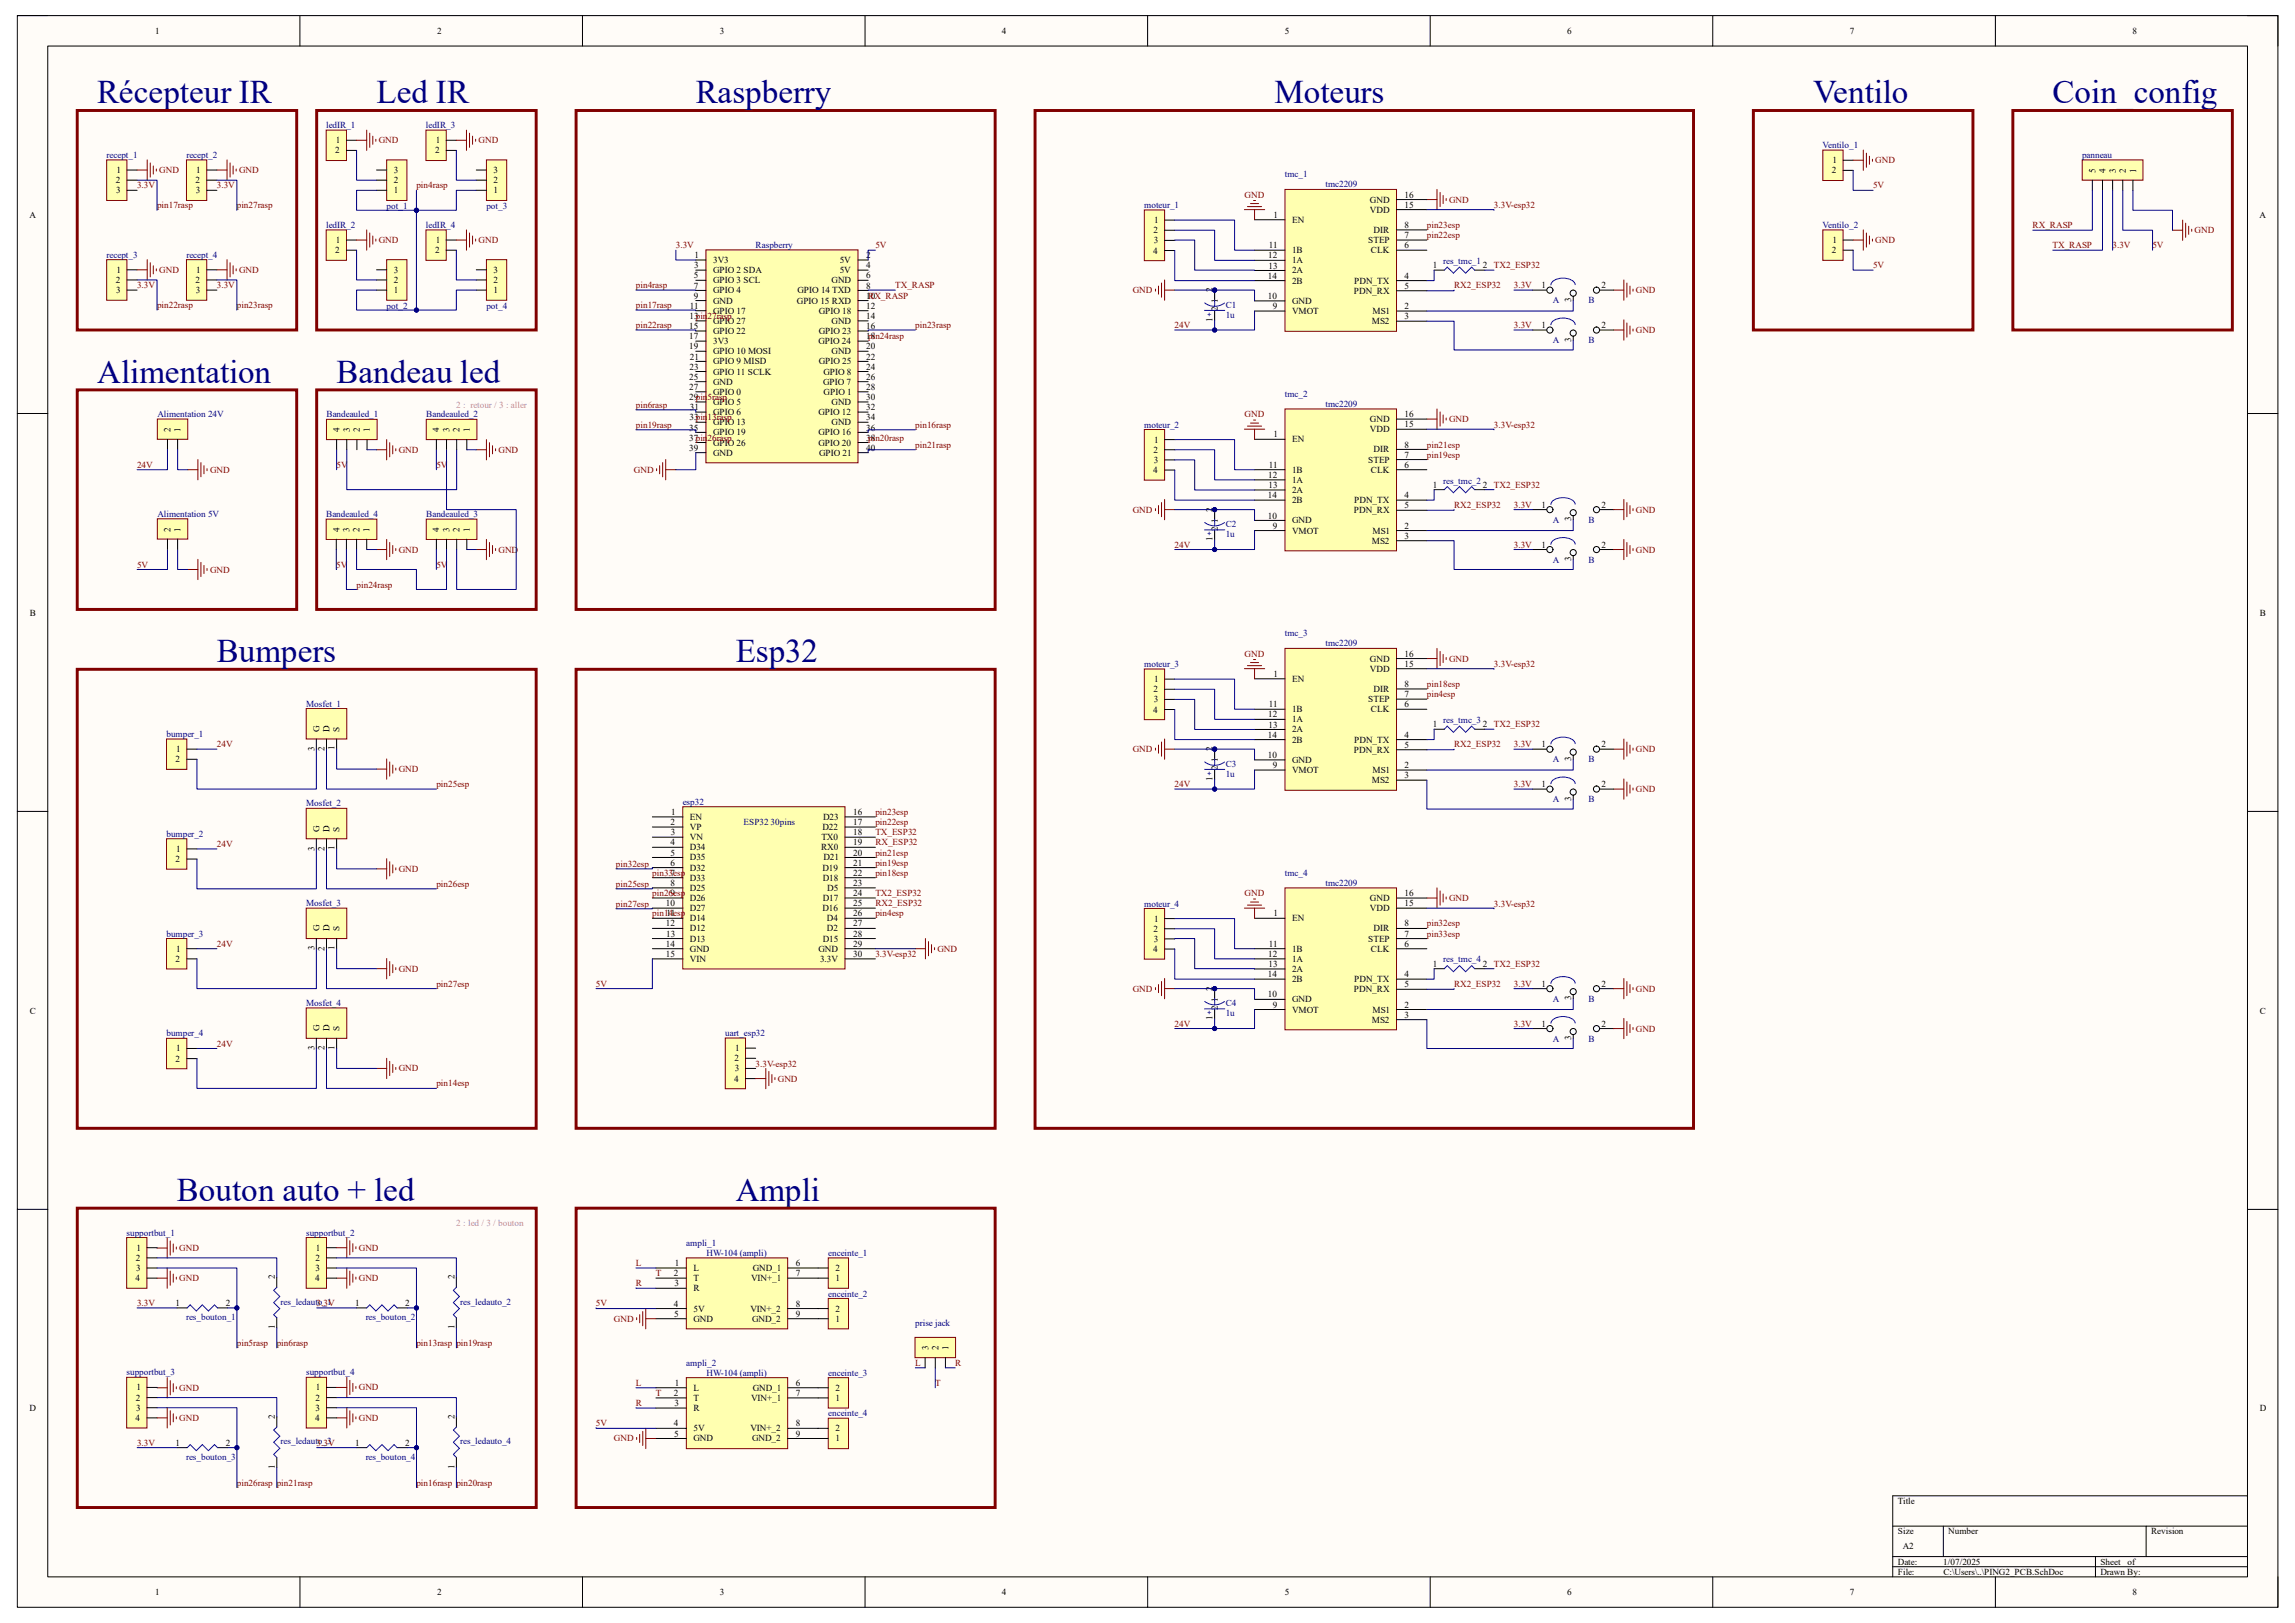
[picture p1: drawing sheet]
<svg xmlns="http://www.w3.org/2000/svg" width="297mm" height="210mm" viewBox="0 0 297 210" stroke-linecap="round" stroke-linejoin="round" font-family="sans-serif">
<defs><g id="words">
<g font-size="4.3" fill="#000080">
<text x="12.6" y="13.4">Récepteur IR</text>
<text x="48.7" y="13.4">Led IR</text>
<text x="90" y="13.4">Raspberry</text>
<text x="164.9" y="13.4">Moteurs</text>
<text x="234.7" y="13.4">Ventilo</text>
<text x="265.6" y="13.4">Coin_config</text>
<text x="12.6" y="49.5">Alimentation</text>
<text x="43.6" y="49.5">Bandeau led</text>
<text x="28.1" y="85.7">Bumpers</text>
<text x="95.2" y="85.7">Esp32</text>
<text x="22.9" y="155.4">Bouton auto + led</text>
<text x="95.2" y="155.4">Ampli</text>
</g>
<g font-size="1.2">
<text x="20.1" y="4.4">1</text>
<text x="56.6" y="4.4">2</text>
<text x="93.2" y="4.4">3</text>
<text x="129.7" y="4.4">4</text>
<text x="166.3" y="4.4">5</text>
<text x="202.8" y="4.4">6</text>
<text x="239.4" y="4.4">7</text>
<text x="276" y="4.4">8</text>
<text x="15" y="23.7">2</text>
<text x="15.1" y="22.4">1</text>
<text x="25.3" y="23.7">2</text>
<text x="25.4" y="22.4">1</text>
<text x="43.4" y="19.9">2</text>
<text x="43.5" y="18.5">1</text>
<text x="51" y="23.7">2</text>
<text x="51" y="22.4">3</text>
<text x="56.3" y="19.9">2</text>
<text x="56.4" y="18.5">1</text>
<text x="63.9" y="23.7">2</text>
<text x="63.9" y="22.4">3</text>
<text x="237.1" y="22.4">2</text>
<text x="237.2" y="21.1">1</text>
<text x="271.2" y="22.4" transform="rotate(-90 271.2 22.4)">5</text>
<text x="272.5" y="22.4" transform="rotate(-90 272.5 22.4)">4</text>
<text x="273.8" y="22.4" transform="rotate(-90 273.8 22.4)">3</text>
<text x="275.1" y="22.4" transform="rotate(-90 275.1 22.4)">2</text>
<text x="276.4" y="22.4" transform="rotate(-90 276.4 22.4)">1</text>
<text x="3.8" y="28.2">A</text>
<text x="15" y="25">3</text>
<text x="25.4" y="25">3</text>
<text x="51" y="25">1</text>
<text x="63.9" y="25">1</text>
<text x="149.4" y="28.9">1</text>
<text x="164.8" y="28.2">1</text>
<text x="167.2" y="28.8">EN</text>
<text x="177.3" y="26.2">GND</text>
<text x="177.3" y="27.5">VDD</text>
<text x="181.8" y="25.6">16</text>
<text x="181.8" y="26.9">15</text>
<text x="181.8" y="29.5">8</text>
<text x="292.4" y="28.2">A</text>
<text x="15.1" y="35.3">1</text>
<text x="25.4" y="35.3">1</text>
<text x="43.4" y="32.8">2</text>
<text x="43.5" y="31.5">1</text>
<text x="51" y="35.3">3</text>
<text x="56.3" y="32.8">2</text>
<text x="56.4" y="31.5">1</text>
<text x="63.9" y="35.3">3</text>
<text x="89.8" y="34.7">3</text>
<text x="89.9" y="33.4">1</text>
<text x="92.3" y="34">3V3</text>
<text x="92.3" y="35.3">GPIO 2 SDA</text>
<text x="108.7" y="34">5V</text>
<text x="108.7" y="35.3">5V</text>
<text x="112.1" y="33.4">2</text>
<text x="112.1" y="34.7">4</text>
<text x="149.2" y="32.8">4</text>
<text x="149.3" y="30.2">2</text>
<text x="149.3" y="31.5">3</text>
<text x="164.1" y="33.4">12</text>
<text x="164.2" y="34.8">13</text>
<text x="164.2" y="32.1">11</text>
<text x="167.2" y="32.8">1B</text>
<text x="167.2" y="34.1">1A</text>
<text x="167.2" y="35.4">2A</text>
<text x="177.1" y="31.5">STEP</text>
<text x="177.4" y="32.8">CLK</text>
<text x="177.8" y="30.1">DIR</text>
<text x="181.8" y="32.1">6</text>
<text x="181.8" y="30.8">7</text>
<text x="185.4" y="34.7">1</text>
<text x="191.9" y="34.7">2</text>
<text x="237.1" y="32.8">2</text>
<text x="237.2" y="31.5">1</text>
<text x="15" y="36.6">2</text>
<text x="15" y="37.9">3</text>
<text x="25.3" y="36.6">2</text>
<text x="25.4" y="37.9">3</text>
<text x="51" y="37.9">1</text>
<text x="51" y="36.6">2</text>
<text x="63.9" y="37.9">1</text>
<text x="63.9" y="36.6">2</text>
<text x="89.2" y="41.3">13pin27rasp</text>
<text x="89.3" y="40">11</text>
<text x="89.8" y="36">5</text>
<text x="89.8" y="37.3">7</text>
<text x="89.8" y="38.7">9</text>
<text x="92.3" y="36.7">GPIO 3 SCL</text>
<text x="92.3" y="38">GPIO 4</text>
<text x="92.3" y="39.3">GND</text>
<text x="92.3" y="40.6">GPIO 17</text>
<text x="92.3" y="41.9">GPIO 27</text>
<text x="103.1" y="39.3">GPIO 15 RXD</text>
<text x="103.2" y="38">GPIO 14 TXD</text>
<text x="106" y="40.6">GPIO 18</text>
<text x="107.6" y="36.7">GND</text>
<text x="107.6" y="41.9">GND</text>
<text x="112.1" y="36">6</text>
<text x="112.1" y="37.3">8</text>
<text x="112.1" y="38.7">10</text>
<text x="112.1" y="40">12</text>
<text x="112.1" y="41.3">14</text>
<text x="156.9" y="41.7" transform="rotate(-90 156.9 41.7)">1</text>
<text x="156.9" y="37.8" transform="rotate(-90 156.9 37.8)">2</text>
<text x="157.6" y="40.3" transform="rotate(-90 157.6 40.3)">2</text>
<text x="157.6" y="39.2" transform="rotate(-90 157.6 39.2)">1</text>
<text x="164.1" y="36.1">14</text>
<text x="164.1" y="38.7">10</text>
<text x="164.7" y="40">9</text>
<text x="167.2" y="36.7">2B</text>
<text x="167.2" y="39.3">GND</text>
<text x="167.2" y="40.6">VMOT</text>
<text x="175.2" y="38">PDN_RX</text>
<text x="175.3" y="36.7">PDN_TX</text>
<text x="177.5" y="42">MS2</text>
<text x="177.6" y="40.6">MS1</text>
<text x="181.8" y="36.1">4</text>
<text x="181.8" y="37.4">5</text>
<text x="181.8" y="40">2</text>
<text x="181.8" y="41.3">3</text>
<text x="199.5" y="37.3">1</text>
<text x="203.3" y="39.1" transform="rotate(-90 203.3 39.1)">3</text>
<text x="207.3" y="37.3">2</text>
<text x="89.2" y="42.6">15</text>
<text x="89.2" y="43.9">17</text>
<text x="89.2" y="45.2">19</text>
<text x="89.2" y="47.8">23</text>
<text x="89.3" y="46.5">21</text>
<text x="92.3" y="43.2">GPIO 22</text>
<text x="92.3" y="44.5">3V3</text>
<text x="92.3" y="45.8">GPIO 10 MOSI</text>
<text x="92.3" y="47.2">GPIO 9 MISD</text>
<text x="105.9" y="44.5">GPIO 24</text>
<text x="106" y="43.2">GPIO 23</text>
<text x="106" y="47.2">GPIO 25</text>
<text x="107.6" y="45.8">GND</text>
<text x="112.1" y="42.6">16</text>
<text x="112.1" y="43.9">18</text>
<text x="112.1" y="45.2">20</text>
<text x="112.1" y="46.5">22</text>
<text x="112.1" y="47.8">24</text>
<text x="199.5" y="42.5">1</text>
<text x="203.3" y="44.2" transform="rotate(-90 203.3 44.2)">3</text>
<text x="207.3" y="42.5">2</text>
<text x="89.2" y="49.1">25</text>
<text x="89.2" y="50.5">27</text>
<text x="89.2" y="51.8">29pin5rasp</text>
<text x="89.3" y="53.1">31</text>
<text x="92.3" y="48.5">GPIO 11 SCLK</text>
<text x="92.3" y="49.8">GND</text>
<text x="92.3" y="51.1">GPIO 0</text>
<text x="92.3" y="52.4">GPIO 5</text>
<text x="92.3" y="53.7">GPIO 6</text>
<text x="105.9" y="53.7">GPIO 12</text>
<text x="106.5" y="49.8">GPIO 7</text>
<text x="106.6" y="48.5">GPIO 8</text>
<text x="106.6" y="51.1">GPIO 1</text>
<text x="107.6" y="52.4">GND</text>
<text x="112.1" y="49.1">26</text>
<text x="112.1" y="50.5">28</text>
<text x="112.1" y="51.8">30</text>
<text x="112.1" y="53.1">32</text>
<text x="181.8" y="54">16</text>
<text x="22.1" y="55.9" transform="rotate(-90 22.1 55.9)">2</text>
<text x="23.4" y="55.9" transform="rotate(-90 23.4 55.9)">1</text>
<text x="43.9" y="56" transform="rotate(-90 43.9 56)">4</text>
<text x="45.3" y="56" transform="rotate(-90 45.3 56)">3</text>
<text x="46.6" y="56" transform="rotate(-90 46.6 56)">2</text>
<text x="47.9" y="56" transform="rotate(-90 47.9 56)">1</text>
<text x="56.9" y="56" transform="rotate(-90 56.9 56)">4</text>
<text x="58.2" y="56" transform="rotate(-90 58.2 56)">3</text>
<text x="59.5" y="56" transform="rotate(-90 59.5 56)">2</text>
<text x="60.8" y="56" transform="rotate(-90 60.8 56)">1</text>
<text x="89.2" y="55.7">35</text>
<text x="89.2" y="57">37pin26rasp</text>
<text x="89.2" y="58.3">39</text>
<text x="89.2" y="54.4">33pin13rasp</text>
<text x="92.3" y="55">GPIO 13</text>
<text x="92.3" y="56.3">GPIO 19</text>
<text x="92.3" y="57.7">GPIO 26</text>
<text x="92.3" y="59">GND</text>
<text x="105.9" y="56.3">GPIO 16</text>
<text x="105.9" y="57.7">GPIO 20</text>
<text x="106" y="59">GPIO 21</text>
<text x="107.6" y="55">GND</text>
<text x="112.1" y="54.4">34</text>
<text x="112.1" y="55.7">36</text>
<text x="112.1" y="57">38</text>
<text x="112.1" y="58.3">40</text>
<text x="149.3" y="58.6">2</text>
<text x="149.3" y="59.9">3</text>
<text x="149.4" y="57.3">1</text>
<text x="164.8" y="56.6">1</text>
<text x="167.2" y="57.2">EN</text>
<text x="177.1" y="59.9">STEP</text>
<text x="177.3" y="54.6">GND</text>
<text x="177.3" y="55.9">VDD</text>
<text x="177.8" y="58.5">DIR</text>
<text x="181.8" y="55.3">15</text>
<text x="181.8" y="59.2">7</text>
<text x="181.8" y="57.9">8</text>
<text x="149.2" y="61.2">4</text>
<text x="164.1" y="64.5">14</text>
<text x="164.1" y="61.8">12</text>
<text x="164.2" y="63.2">13</text>
<text x="164.2" y="60.5">11</text>
<text x="167.2" y="61.2">1B</text>
<text x="167.2" y="62.5">1A</text>
<text x="167.2" y="63.8">2A</text>
<text x="167.2" y="65.1">2B</text>
<text x="175.3" y="65.1">PDN_TX</text>
<text x="177.4" y="61.2">CLK</text>
<text x="181.8" y="60.5">6</text>
<text x="181.8" y="64.5">4</text>
<text x="181.8" y="65.8">5</text>
<text x="185.4" y="63.1">1</text>
<text x="191.9" y="63.1">2</text>
<text x="199.5" y="65.7">1</text>
<text x="207.3" y="65.7">2</text>
<text x="22.1" y="68.8" transform="rotate(-90 22.1 68.8)">2</text>
<text x="23.4" y="68.8" transform="rotate(-90 23.4 68.8)">1</text>
<text x="43.9" y="68.9" transform="rotate(-90 43.9 68.9)">4</text>
<text x="45.2" y="68.9" transform="rotate(-90 45.2 68.9)">3</text>
<text x="46.5" y="68.9" transform="rotate(-90 46.5 68.9)">2</text>
<text x="47.8" y="68.9" transform="rotate(-90 47.8 68.9)">1</text>
<text x="56.9" y="68.9" transform="rotate(-90 56.9 68.9)">4</text>
<text x="58.2" y="68.9" transform="rotate(-90 58.2 68.9)">3</text>
<text x="59.5" y="68.9" transform="rotate(-90 59.5 68.9)">2</text>
<text x="60.8" y="68.9" transform="rotate(-90 60.8 68.9)">1</text>
<text x="156.9" y="70.1" transform="rotate(-90 156.9 70.1)">1</text>
<text x="156.9" y="66.2" transform="rotate(-90 156.9 66.2)">2</text>
<text x="157.6" y="68.7" transform="rotate(-90 157.6 68.7)">2</text>
<text x="157.6" y="67.6" transform="rotate(-90 157.6 67.6)">1</text>
<text x="164.1" y="67.1">10</text>
<text x="164.7" y="68.4">9</text>
<text x="167.2" y="67.7">GND</text>
<text x="167.2" y="69">VMOT</text>
<text x="175.2" y="66.4">PDN_RX</text>
<text x="177.5" y="70.4">MS2</text>
<text x="177.6" y="69">MS1</text>
<text x="181.8" y="68.4">2</text>
<text x="181.8" y="69.7">3</text>
<text x="199.5" y="70.9">1</text>
<text x="203.3" y="67.5" transform="rotate(-90 203.3 67.5)">3</text>
<text x="207.3" y="70.9">2</text>
<text x="203.3" y="72.6" transform="rotate(-90 203.3 72.6)">3</text>
<text x="3.9" y="79.7">B</text>
<text x="292.5" y="79.7">B</text>
<text x="149.3" y="89.6">2</text>
<text x="149.4" y="88.3">1</text>
<text x="164.8" y="87.6">1</text>
<text x="167.2" y="88.2">EN</text>
<text x="177.3" y="85.6">GND</text>
<text x="177.3" y="86.9">VDD</text>
<text x="177.8" y="89.5">DIR</text>
<text x="181.8" y="85">16</text>
<text x="181.8" y="86.3">15</text>
<text x="181.8" y="88.9">8</text>
<text x="41.4" y="94.7" transform="rotate(-90 41.4 94.7)">G</text>
<text x="42.6" y="94.7" transform="rotate(-90 42.6 94.7)">D</text>
<text x="43.9" y="94.7" transform="rotate(-90 43.9 94.7)">S</text>
<text x="149.2" y="92.2">4</text>
<text x="149.3" y="90.9">3</text>
<text x="164.1" y="95.5">14</text>
<text x="164.1" y="92.8">12</text>
<text x="164.2" y="94.1">13</text>
<text x="164.2" y="91.5">11</text>
<text x="167.2" y="92.2">1B</text>
<text x="167.2" y="93.5">1A</text>
<text x="167.2" y="94.8">2A</text>
<text x="177.1" y="90.8">STEP</text>
<text x="177.4" y="92.2">CLK</text>
<text x="181.8" y="91.5">6</text>
<text x="181.8" y="95.5">4</text>
<text x="181.8" y="90.2">7</text>
<text x="185.4" y="94.1">1</text>
<text x="191.9" y="94.1">2</text>
<text x="22.7" y="98.6">2</text>
<text x="22.8" y="97.3">1</text>
<text x="40.7" y="97.2" transform="rotate(-90 40.7 97.2)">3</text>
<text x="42" y="97.2" transform="rotate(-90 42 97.2)">2</text>
<text x="43.3" y="97.1" transform="rotate(-90 43.3 97.1)">1</text>
<text x="156.9" y="101" transform="rotate(-90 156.9 101)">1</text>
<text x="156.9" y="97.2" transform="rotate(-90 156.9 97.2)">2</text>
<text x="157.6" y="99.7" transform="rotate(-90 157.6 99.7)">2</text>
<text x="157.6" y="98.6" transform="rotate(-90 157.6 98.6)">1</text>
<text x="164.1" y="98.1">10</text>
<text x="164.7" y="99.4">9</text>
<text x="167.2" y="96.1">2B</text>
<text x="167.2" y="98.7">GND</text>
<text x="167.2" y="100">VMOT</text>
<text x="175.2" y="97.4">PDN_RX</text>
<text x="175.3" y="96.1">PDN_TX</text>
<text x="177.5" y="101.3">MS2</text>
<text x="177.6" y="100">MS1</text>
<text x="181.8" y="96.8">5</text>
<text x="181.8" y="99.4">2</text>
<text x="181.8" y="100.7">3</text>
<text x="199.5" y="96.7">1</text>
<text x="199.5" y="101.9">1</text>
<text x="203.3" y="98.5" transform="rotate(-90 203.3 98.5)">3</text>
<text x="207.3" y="96.7">2</text>
<text x="207.3" y="101.9">2</text>
<text x="41.4" y="107.6" transform="rotate(-90 41.4 107.6)">G</text>
<text x="42.6" y="107.6" transform="rotate(-90 42.6 107.6)">D</text>
<text x="43.9" y="107.6" transform="rotate(-90 43.9 107.6)">S</text>
<text x="86.8" y="106.8">2</text>
<text x="86.9" y="105.5">1</text>
<text x="89.3" y="106.1">EN</text>
<text x="89.3" y="107.4">VP</text>
<text x="106.4" y="107.4">D22</text>
<text x="106.5" y="106.1">D23</text>
<text x="110.4" y="105.5">16</text>
<text x="110.4" y="106.8">17</text>
<text x="203.3" y="103.6" transform="rotate(-90 203.3 103.6)">3</text>
<text x="22.7" y="111.5">2</text>
<text x="22.8" y="110.2">1</text>
<text x="40.7" y="110.1" transform="rotate(-90 40.7 110.1)">3</text>
<text x="42" y="110.1" transform="rotate(-90 42 110.1)">2</text>
<text x="43.3" y="110" transform="rotate(-90 43.3 110)">1</text>
<text x="86.8" y="109.4">4</text>
<text x="86.8" y="110.7">5</text>
<text x="86.8" y="112">6</text>
<text x="86.8" y="113.3">7</text>
<text x="86.8" y="108.1">3</text>
<text x="89.3" y="108.7">VN</text>
<text x="89.3" y="110">D34</text>
<text x="89.3" y="111.3">D35</text>
<text x="89.3" y="112.6">D32</text>
<text x="89.3" y="114">D33</text>
<text x="106.3" y="110">RX0</text>
<text x="106.3" y="108.7">TX0</text>
<text x="106.4" y="112.6">D19</text>
<text x="106.5" y="114">D18</text>
<text x="106.6" y="111.3">D21</text>
<text x="110.4" y="108.1">18</text>
<text x="110.4" y="109.4">19</text>
<text x="110.4" y="110.7">20</text>
<text x="110.4" y="112">21</text>
<text x="110.4" y="113.3">22</text>
<text x="86.2" y="117.3">10</text>
<text x="86.2" y="119.9">12</text>
<text x="86.3" y="118.6">11</text>
<text x="86.8" y="114.6">8</text>
<text x="86.8" y="116">9</text>
<text x="89.3" y="115.3">D25</text>
<text x="89.3" y="116.6">D26</text>
<text x="89.3" y="117.9">D27</text>
<text x="89.3" y="119.2">D14</text>
<text x="106.4" y="117.9">D16</text>
<text x="106.5" y="116.6">D17</text>
<text x="107" y="119.2">D4</text>
<text x="107.1" y="115.3">D5</text>
<text x="110.4" y="114.6">23</text>
<text x="110.4" y="116">24</text>
<text x="110.4" y="117.3">25</text>
<text x="110.4" y="118.6">26</text>
<text x="110.4" y="119.9">27</text>
<text x="149.4" y="119.3">1</text>
<text x="164.8" y="118.6">1</text>
<text x="167.2" y="119.2">EN</text>
<text x="177.3" y="116.6">GND</text>
<text x="177.3" y="117.9">VDD</text>
<text x="181.8" y="116">16</text>
<text x="181.8" y="117.3">15</text>
<text x="181.8" y="119.9">8</text>
<text x="22.7" y="124.5">2</text>
<text x="22.8" y="123.1">1</text>
<text x="40.7" y="123" transform="rotate(-90 40.7 123)">3</text>
<text x="41.4" y="120.5" transform="rotate(-90 41.4 120.5)">G</text>
<text x="42" y="123" transform="rotate(-90 42 123)">2</text>
<text x="42.6" y="120.5" transform="rotate(-90 42.6 120.5)">D</text>
<text x="43.3" y="122.9" transform="rotate(-90 43.3 122.9)">1</text>
<text x="43.9" y="120.5" transform="rotate(-90 43.9 120.5)">S</text>
<text x="86.2" y="122.5">14</text>
<text x="86.2" y="123.8">15</text>
<text x="86.2" y="121.2">13</text>
<text x="89.3" y="120.5">D12</text>
<text x="89.3" y="121.8">D13</text>
<text x="89.3" y="123.1">GND</text>
<text x="89.3" y="124.5">VIN</text>
<text x="105.9" y="123.1">GND</text>
<text x="106.1" y="124.5">3.3V</text>
<text x="106.5" y="121.8">D15</text>
<text x="107" y="120.5">D2</text>
<text x="110.4" y="121.2">28</text>
<text x="110.4" y="122.5">29</text>
<text x="110.4" y="123.8">30</text>
<text x="149.2" y="123.2">4</text>
<text x="149.3" y="120.6">2</text>
<text x="149.3" y="121.9">3</text>
<text x="164.1" y="123.8">12</text>
<text x="164.2" y="125.1">13</text>
<text x="164.2" y="122.5">11</text>
<text x="167.2" y="123.1">1B</text>
<text x="167.2" y="124.5">1A</text>
<text x="167.2" y="125.8">2A</text>
<text x="177.1" y="121.8">STEP</text>
<text x="177.4" y="123.1">CLK</text>
<text x="177.8" y="120.5">DIR</text>
<text x="181.8" y="122.5">6</text>
<text x="181.8" y="121.2">7</text>
<text x="185.4" y="125.1">1</text>
<text x="191.9" y="125.1">2</text>
<text x="3.9" y="131.1">C</text>
<text x="156.9" y="128.2" transform="rotate(-90 156.9 128.2)">2</text>
<text x="157.6" y="130.7" transform="rotate(-90 157.6 130.7)">2</text>
<text x="157.6" y="129.6" transform="rotate(-90 157.6 129.6)">1</text>
<text x="164.1" y="126.4">14</text>
<text x="164.1" y="129.1">10</text>
<text x="164.7" y="130.4">9</text>
<text x="167.2" y="127.1">2B</text>
<text x="167.2" y="129.7">GND</text>
<text x="167.2" y="131">VMOT</text>
<text x="175.2" y="128.4">PDN_RX</text>
<text x="175.3" y="127.1">PDN_TX</text>
<text x="177.6" y="131">MS1</text>
<text x="181.8" y="126.4">4</text>
<text x="181.8" y="127.8">5</text>
<text x="181.8" y="130.4">2</text>
<text x="181.8" y="131.7">3</text>
<text x="199.5" y="127.7">1</text>
<text x="203.3" y="129.5" transform="rotate(-90 203.3 129.5)">3</text>
<text x="207.3" y="127.7">2</text>
<text x="292.4" y="131.1">C</text>
<text x="22.7" y="137.4">2</text>
<text x="22.8" y="136.1">1</text>
<text x="40.7" y="135.9" transform="rotate(-90 40.7 135.9)">3</text>
<text x="41.4" y="133.4" transform="rotate(-90 41.4 133.4)">G</text>
<text x="42" y="135.9" transform="rotate(-90 42 135.9)">2</text>
<text x="42.6" y="133.4" transform="rotate(-90 42.6 133.4)">D</text>
<text x="43.3" y="135.8" transform="rotate(-90 43.3 135.8)">1</text>
<text x="43.9" y="133.4" transform="rotate(-90 43.9 133.4)">S</text>
<text x="95" y="137.3">2</text>
<text x="95.1" y="136">1</text>
<text x="156.9" y="132" transform="rotate(-90 156.9 132)">1</text>
<text x="177.5" y="132.3">MS2</text>
<text x="199.5" y="132.8">1</text>
<text x="203.3" y="134.6" transform="rotate(-90 203.3 134.6)">3</text>
<text x="207.3" y="132.8">2</text>
<text x="95" y="140">4</text>
<text x="95.1" y="138.6">3</text>
<text x="17.7" y="161.8">1</text>
<text x="40.9" y="161.8">1</text>
<text x="17.5" y="165.8">4</text>
<text x="17.6" y="163.2">2</text>
<text x="17.6" y="164.5">3</text>
<text x="35.6" y="165.5" transform="rotate(-90 35.6 165.5)">2</text>
<text x="40.8" y="165.8">4</text>
<text x="40.8" y="163.2">2</text>
<text x="40.9" y="164.5">3</text>
<text x="58.8" y="165.5" transform="rotate(-90 58.8 165.5)">2</text>
<text x="87.2" y="165.1">2</text>
<text x="87.3" y="166.5">3</text>
<text x="87.3" y="163.8">1</text>
<text x="89.7" y="164.5">L</text>
<text x="89.7" y="165.8">T</text>
<text x="89.7" y="167.1">R</text>
<text x="97.2" y="165.8">VIN+_1</text>
<text x="97.4" y="164.5">GND_1</text>
<text x="103" y="163.8">6</text>
<text x="103" y="165.1">7</text>
<text x="108.1" y="165.8">1</text>
<text x="108.1" y="164.5">2</text>
<text x="22.7" y="169">1</text>
<text x="29.2" y="169">2</text>
<text x="35.6" y="172" transform="rotate(-90 35.6 172)">1</text>
<text x="46" y="169">1</text>
<text x="52.5" y="169">2</text>
<text x="58.8" y="172" transform="rotate(-90 58.8 172)">1</text>
<text x="87.2" y="169.1">4</text>
<text x="87.2" y="170.4">5</text>
<text x="89.7" y="169.7">5V</text>
<text x="89.7" y="171">GND</text>
<text x="97.1" y="169.7">VIN+_2</text>
<text x="97.3" y="171">GND_2</text>
<text x="103" y="169.1">8</text>
<text x="103" y="170.4">9</text>
<text x="108.1" y="171">1</text>
<text x="108.1" y="169.7">2</text>
<text x="17.7" y="179.9">1</text>
<text x="40.9" y="179.9">1</text>
<text x="87.3" y="179.3">1</text>
<text x="89.7" y="180">L</text>
<text x="97.4" y="180">GND_1</text>
<text x="103" y="179.3">6</text>
<text x="108.1" y="180">2</text>
<text x="120.1" y="174.7" transform="rotate(-90 120.1 174.7)">3</text>
<text x="121.5" y="174.7" transform="rotate(-90 121.5 174.7)">2</text>
<text x="122.8" y="174.7" transform="rotate(-90 122.8 174.7)">1</text>
<text x="3.8" y="182.6">D</text>
<text x="17.5" y="183.9">4</text>
<text x="17.6" y="181.2">2</text>
<text x="17.6" y="182.5">3</text>
<text x="35.6" y="183.6" transform="rotate(-90 35.6 183.6)">2</text>
<text x="40.8" y="183.9">4</text>
<text x="40.8" y="181.2">2</text>
<text x="40.9" y="182.5">3</text>
<text x="58.8" y="183.6" transform="rotate(-90 58.8 183.6)">2</text>
<text x="87.2" y="184.6">4</text>
<text x="87.2" y="180.6">2</text>
<text x="87.2" y="185.9">5</text>
<text x="87.3" y="181.9">3</text>
<text x="89.7" y="185.2">5V</text>
<text x="89.7" y="181.3">T</text>
<text x="89.7" y="182.6">R</text>
<text x="97.1" y="185.2">VIN+_2</text>
<text x="97.2" y="181.3">VIN+_1</text>
<text x="103" y="184.6">8</text>
<text x="103" y="185.9">9</text>
<text x="103" y="180.6">7</text>
<text x="108.1" y="181.3">1</text>
<text x="108.1" y="185.2">2</text>
<text x="292.4" y="182.6">D</text>
<text x="22.7" y="187.1">1</text>
<text x="29.2" y="187.1">2</text>
<text x="35.6" y="190.1" transform="rotate(-90 35.6 190.1)">1</text>
<text x="46" y="187.1">1</text>
<text x="52.5" y="187.1">2</text>
<text x="58.8" y="190.1" transform="rotate(-90 58.8 190.1)">1</text>
<text x="89.7" y="186.5">GND</text>
<text x="97.3" y="186.5">GND_2</text>
<text x="108.1" y="186.5">1</text>
<text x="245.6" y="194.6">Title</text>
<text x="245.6" y="198.5">Size</text>
<text x="245.6" y="202.5">Date:</text>
<text x="245.6" y="203.8">File:</text>
<text x="246.3" y="200.5">A2</text>
<text x="251.5" y="202.5">1/07/2025</text>
<text x="251.5" y="203.8">C:\Users\..\PING2_PCB.SchDoc</text>
<text x="252.1" y="198.5">Number</text>
<text x="271.8" y="203.8">Drawn By:</text>
<text x="271.8" y="202.5">Sheet</text>
<text x="275.3" y="202.5">of</text>
<text x="278.4" y="198.5">Revision</text>
<text x="20.1" y="206.4">1</text>
<text x="56.6" y="206.4">2</text>
<text x="93.2" y="206.4">3</text>
<text x="129.7" y="206.4">4</text>
<text x="166.3" y="206.4">5</text>
<text x="202.8" y="206.4">6</text>
<text x="239.4" y="206.4">7</text>
<text x="276" y="206.4">8</text>
</g>
<g font-size="1.2" fill="#000080">
<text x="42.2" y="16.6">ledIR_1</text>
<text x="55.1" y="16.6">ledIR_3</text>
<text x="13.8" y="20.4">recept_1</text>
<text x="24.1" y="20.4">recept_2</text>
<text x="166.3" y="22.9">tmc_1</text>
<text x="235.9" y="19.2">Ventilo_1</text>
<text x="269.5" y="20.4">panneau</text>
<text x="42.2" y="29.5">ledIR_2</text>
<text x="50" y="27">pot_1</text>
<text x="55.1" y="29.5">ledIR_4</text>
<text x="62.9" y="27">pot_3</text>
<text x="148.1" y="26.9">moteur_1</text>
<text x="171.5" y="24.3">tmc2209</text>
<text x="235.9" y="29.5">Ventilo_2</text>
<text x="13.8" y="33.4">recept_3</text>
<text x="24.1" y="33.4">recept_4</text>
<text x="97.8" y="32.1">Raspberry</text>
<text x="186.8" y="34.2">res_tmc_1</text>
<text x="50" y="39.9">pot_2</text>
<text x="62.9" y="39.9">pot_4</text>
<text x="158.6" y="41.1">1u</text>
<text x="158.6" y="39.8">C1</text>
<text x="201" y="39.2">A</text>
<text x="205.6" y="39.2">B</text>
<text x="201" y="44.4">A</text>
<text x="205.6" y="44.4">B</text>
<text x="20.4" y="54">Alimentation 24V</text>
<text x="166.3" y="51.4">tmc_2</text>
<text x="171.5" y="52.7">tmc2209</text>
<text x="42.2" y="54">Bandeauled_1</text>
<text x="55.2" y="54">Bandeauled_2</text>
<text x="148.1" y="55.3">moteur_2</text>
<text x="186.8" y="62.6">res_tmc_2</text>
<text x="20.4" y="66.9">Alimentation 5V</text>
<text x="42.2" y="66.9">Bandeauled_4</text>
<text x="55.2" y="66.9">Bandeauled_3</text>
<text x="158.6" y="69.5">1u</text>
<text x="158.6" y="68.2">C2</text>
<text x="201" y="67.6">A</text>
<text x="205.6" y="67.6">B</text>
<text x="201" y="72.8">A</text>
<text x="205.6" y="72.8">B</text>
<text x="166.3" y="82.3">tmc_3</text>
<text x="171.5" y="83.7">tmc2209</text>
<text x="148.1" y="86.3">moteur_3</text>
<text x="21.5" y="95.4">bumper_1</text>
<text x="39.6" y="91.4">Mosfet_1</text>
<text x="186.8" y="93.6">res_tmc_3</text>
<text x="158.6" y="100.5">1u</text>
<text x="158.6" y="99.2">C3</text>
<text x="201" y="98.6">A</text>
<text x="205.6" y="98.6">B</text>
<text x="39.6" y="104.4">Mosfet_2</text>
<text x="88.3" y="104.1">esp32</text>
<text x="96.2" y="106.8">ESP32 30pins</text>
<text x="201" y="103.8">A</text>
<text x="205.6" y="103.8">B</text>
<text x="21.5" y="108.3">bumper_2</text>
<text x="166.3" y="113.3">tmc_4</text>
<text x="39.6" y="117.3">Mosfet_3</text>
<text x="148.1" y="117.3">moteur_4</text>
<text x="171.5" y="114.6">tmc2209</text>
<text x="21.5" y="121.2">bumper_3</text>
<text x="186.8" y="124.5">res_tmc_4</text>
<text x="39.6" y="130.2">Mosfet_4</text>
<text x="158.6" y="131.5">1u</text>
<text x="158.6" y="130.2">C4</text>
<text x="201" y="129.6">A</text>
<text x="205.6" y="129.6">B</text>
<text x="21.5" y="134.1">bumper_4</text>
<text x="93.9" y="134.1">uart_esp32</text>
<text x="201" y="134.8">A</text>
<text x="205.6" y="134.8">B</text>
<text x="16.4" y="159.9">supportbut_1</text>
<text x="39.6" y="159.9">supportbut_2</text>
<text x="88.8" y="161.2">ampli_1</text>
<text x="91.4" y="162.5">HW-104 (ampli)</text>
<text x="107.2" y="162.5">enceinte_1</text>
<text x="107.2" y="167.8">enceinte_2</text>
<text x="24.1" y="170.8">res_bouton_1</text>
<text x="36.3" y="168.8">res_ledauto_1</text>
<text x="47.3" y="170.8">res_bouton_2</text>
<text x="59.6" y="168.8">res_ledauto_2</text>
<text x="118.4" y="171.6">prise jack</text>
<text x="16.4" y="178">supportbut_3</text>
<text x="39.6" y="178">supportbut_4</text>
<text x="88.8" y="176.7">ampli_2</text>
<text x="91.4" y="178">HW-104 (ampli)</text>
<text x="107.2" y="178">enceinte_3</text>
<text x="107.2" y="183.3">enceinte_4</text>
<text x="24.1" y="188.9">res_bouton_3</text>
<text x="36.3" y="186.9">res_ledauto_3</text>
<text x="47.3" y="188.9">res_bouton_4</text>
<text x="59.6" y="186.9">res_ledauto_4</text>
</g>
<g font-size="1.2" fill="#800000">
<text x="20.6" y="22.4">GND</text>
<text x="30.9" y="22.4">GND</text>
<text x="49" y="18.5">GND</text>
<text x="61.9" y="18.5">GND</text>
<text x="242.7" y="21.1">GND</text>
<text x="17.7" y="24.4">3.3V</text>
<text x="20.3" y="27">pin17rasp</text>
<text x="28.1" y="24.4">3.3V</text>
<text x="30.7" y="27">pin27rasp</text>
<text x="53.9" y="24.4">pin4rasp</text>
<text x="161.1" y="25.6">GND</text>
<text x="184.7" y="29.5">pin23esp</text>
<text x="187.5" y="26.2">GND</text>
<text x="193.3" y="27">3.3V-esp32</text>
<text x="242.4" y="24.4">5V</text>
<text x="263.1" y="29.5">RX_RASP</text>
<text x="20.6" y="35.3">GND</text>
<text x="30.9" y="35.3">GND</text>
<text x="49" y="31.5">GND</text>
<text x="61.9" y="31.5">GND</text>
<text x="87.5" y="32.1">3.3V</text>
<text x="113.3" y="32.1">5V</text>
<text x="184.7" y="30.8">pin22esp</text>
<text x="193.3" y="34.7">TX2_ESP32</text>
<text x="242.4" y="34.7">5V</text>
<text x="242.7" y="31.5">GND</text>
<text x="265.6" y="32.1">TX_RASP</text>
<text x="273.4" y="32.1">3.3V</text>
<text x="278.6" y="32.1">5V</text>
<text x="284" y="30.2">GND</text>
<text x="17.7" y="37.3">3.3V</text>
<text x="20.3" y="39.9">pin22rasp</text>
<text x="28.1" y="37.3">3.3V</text>
<text x="30.6" y="39.9">pin23rasp</text>
<text x="82.3" y="37.3">pin4rasp</text>
<text x="82.3" y="39.9">pin17rasp</text>
<text x="112.4" y="38.7">RX_RASP</text>
<text x="115.9" y="37.3">TX_RASP</text>
<text x="146.6" y="37.9">GND</text>
<text x="188.2" y="37.3">RX2_ESP32</text>
<text x="195.9" y="37.3">3.3V</text>
<text x="211.7" y="37.9">GND</text>
<text x="82.3" y="42.5">pin22rasp</text>
<text x="112.4" y="43.9">pin24rasp</text>
<text x="118.4" y="42.5">pin23rasp</text>
<text x="152" y="42.5">24V</text>
<text x="195.9" y="42.5">3.3V</text>
<text x="211.7" y="43.1">GND</text>
<text x="82.3" y="52.8">pin6rasp</text>
<text x="161.1" y="54">GND</text>
<text x="51.6" y="58.6">GND</text>
<text x="64.5" y="58.6">GND</text>
<text x="82.3" y="55.4">pin19rasp</text>
<text x="112.4" y="57">pin20rasp</text>
<text x="118.4" y="58">pin21rasp</text>
<text x="118.4" y="55.4">pin16rasp</text>
<text x="184.7" y="57.9">pin21esp</text>
<text x="184.7" y="59.2">pin19esp</text>
<text x="187.5" y="54.6">GND</text>
<text x="193.3" y="55.4">3.3V-esp32</text>
<text x="17.7" y="60.5">24V</text>
<text x="27.2" y="61.2">GND</text>
<text x="43.6" y="60.5">5V</text>
<text x="56.5" y="60.5">5V</text>
<text x="82" y="61.2">GND</text>
<text x="188.2" y="65.7">RX2_ESP32</text>
<text x="193.3" y="63.1">TX2_ESP32</text>
<text x="195.9" y="65.7">3.3V</text>
<text x="51.6" y="71.5">GND</text>
<text x="64.5" y="71.5">GND</text>
<text x="146.6" y="66.3">GND</text>
<text x="152" y="70.9">24V</text>
<text x="195.9" y="70.9">3.3V</text>
<text x="211.7" y="66.3">GND</text>
<text x="211.7" y="71.5">GND</text>
<text x="17.7" y="73.4">5V</text>
<text x="27.2" y="74.1">GND</text>
<text x="43.5" y="73.4">5V</text>
<text x="46.1" y="76">pin24rasp</text>
<text x="56.5" y="73.4">5V</text>
<text x="161.1" y="85">GND</text>
<text x="184.7" y="88.9">pin18esp</text>
<text x="187.5" y="85.6">GND</text>
<text x="193.3" y="86.4">3.3V-esp32</text>
<text x="184.7" y="90.2">pin4esp</text>
<text x="193.3" y="94.1">TX2_ESP32</text>
<text x="28.1" y="96.7">24V</text>
<text x="51.6" y="99.9">GND</text>
<text x="56.5" y="101.9">pin25esp</text>
<text x="146.6" y="97.3">GND</text>
<text x="152" y="101.9">24V</text>
<text x="188.2" y="96.7">RX2_ESP32</text>
<text x="195.9" y="96.7">3.3V</text>
<text x="195.9" y="101.9">3.3V</text>
<text x="211.7" y="97.3">GND</text>
<text x="113.3" y="105.5">pin23esp</text>
<text x="113.3" y="106.8">pin22esp</text>
<text x="211.7" y="102.5">GND</text>
<text x="28.1" y="109.6">24V</text>
<text x="51.6" y="112.8">GND</text>
<text x="79.7" y="112.2">pin32esp</text>
<text x="84.4" y="113.3">pin33esp</text>
<text x="113.3" y="112">pin19esp</text>
<text x="113.3" y="110.7">pin21esp</text>
<text x="113.3" y="113.3">pin18esp</text>
<text x="113.3" y="108.1">TX_ESP32</text>
<text x="113.3" y="109.4">RX_ESP32</text>
<text x="56.5" y="114.8">pin26esp</text>
<text x="79.7" y="114.8">pin25esp</text>
<text x="79.7" y="117.3">pin27esp</text>
<text x="84.4" y="116">pin26esp</text>
<text x="84.4" y="118.6">pin14esp</text>
<text x="113.3" y="117.3">RX2_ESP32</text>
<text x="113.3" y="116">TX2_ESP32</text>
<text x="113.3" y="118.6">pin4esp</text>
<text x="161.1" y="116">GND</text>
<text x="184.7" y="119.9">pin32esp</text>
<text x="187.5" y="116.6">GND</text>
<text x="193.3" y="117.3">3.3V-esp32</text>
<text x="28.1" y="122.5">24V</text>
<text x="51.6" y="125.7">GND</text>
<text x="113.3" y="123.8">3.3V-esp32</text>
<text x="121.3" y="123.1">GND</text>
<text x="184.7" y="121.2">pin33esp</text>
<text x="193.3" y="125.1">TX2_ESP32</text>
<text x="56.5" y="127.7">pin27esp</text>
<text x="77.1" y="127.7">5V</text>
<text x="146.6" y="128.3">GND</text>
<text x="188.2" y="127.7">RX2_ESP32</text>
<text x="195.9" y="127.7">3.3V</text>
<text x="211.7" y="128.3">GND</text>
<text x="28.1" y="135.4">24V</text>
<text x="152" y="132.8">24V</text>
<text x="195.9" y="132.8">3.3V</text>
<text x="211.7" y="133.5">GND</text>
<text x="51.6" y="138.6">GND</text>
<text x="56.5" y="140.6">pin14esp</text>
<text x="97.8" y="138">3.3V-esp32</text>
<text x="100.7" y="140">GND</text>
<text x="23.2" y="161.9">GND</text>
<text x="46.4" y="161.8">GND</text>
<text x="23.2" y="165.8">GND</text>
<text x="46.4" y="165.8">GND</text>
<text x="82.3" y="163.8">L</text>
<text x="82.3" y="166.4">R</text>
<text x="84.9" y="165.1">T</text>
<text x="17.7" y="169">3.3V</text>
<text x="41" y="169">3.3V</text>
<text x="77.1" y="169">5V</text>
<text x="79.5" y="171">GND</text>
<text x="23.2" y="180">GND</text>
<text x="30.6" y="174.2">pin5rasp</text>
<text x="35.8" y="174.2">pin6rasp</text>
<text x="46.4" y="179.9">GND</text>
<text x="53.9" y="174.2">pin13rasp pin19rasp</text>
<text x="82.3" y="179.3">L</text>
<text x="118.4" y="176.7">L</text>
<text x="121" y="179.3">T</text>
<text x="123.6" y="176.7">R</text>
<text x="23.2" y="183.9">GND</text>
<text x="46.4" y="183.9">GND</text>
<text x="77.1" y="184.5">5V</text>
<text x="82.3" y="181.9">R</text>
<text x="84.9" y="180.6">T</text>
<text x="17.7" y="187.1">3.3V</text>
<text x="41" y="187.1">3.3V</text>
<text x="79.5" y="186.5">GND</text>
<text x="30.6" y="192.2">pin26rasp pin21rasp</text>
<text x="53.9" y="192.2">pin16rasp pin20rasp</text>
</g>
<g font-size="1.2" fill="#f0f">
<text x="59.1" y="52.8">2 : retour / 3 : aller</text>
<text x="59.1" y="158.7">2 : led / 3 / bouton</text>
</g>
<g font-size=".9" fill="#000080">
<text x="156.8" y="40.3" transform="rotate(-180 156.8 40.3)">+</text>
<text x="156.8" y="68.7" transform="rotate(-180 156.8 68.7)">+</text>
<text x="156.8" y="99.7" transform="rotate(-180 156.8 99.7)">+</text>
<text x="156.8" y="130.7" transform="rotate(-180 156.8 130.7)">+</text>
</g>
</g></defs>
<path d="M2.2 2h292.6v206h-292.6z" fill-rule="evenodd" fill="#fffcf8"/>
<path d="M2.2 2h292.6v206h-292.6z" fill="none" stroke="#000" stroke-width=".13"/>
<path d="M6.2 6h284.7v198h-284.7z" fill-rule="evenodd" fill="#fffcf8"/>
<g fill="none" stroke="#000" stroke-width=".13">
<path d="M2.2 2h4M6.2 6h284.7v198h-284.7zM38.8 2v4M75.4 2v4M112 2v4M148.5 2v4M185.1 2v4M221.7 2v4M258.2 2v4M290.9 2h3.9v4M2.2 53.5h4M290.9 53.5h3.9"/>
<path d="M2.2 105h4M290.9 105h3.9M2.2 156.5h4M290.9 156.5h3.9M245 197.5h45.9M251.5 197.5v3.9M277.7 197.5v3.9M290.9 193.6h-45.9v10.4M38.8 204v4M75.4 204v4M112 204v4M148.5 204v4"/>
<path d="M185.1 204v4M221.7 204v4M245 201.4h45.9M245 202.7h45.9M258.2 204v4M271.2 201.4v2.6M294.8 204v4"/>
</g>
<path d="M91.4 32.3h19.6v27.6h-19.6z" fill-rule="evenodd" fill="#ffffb0"/>
<path d="M91.4 32.3h19.6v27.6h-19.6z" fill="none" stroke="#800000" stroke-width=".13"/>
<g fill="none" stroke="#000" stroke-width=".13">
<path d="M90 33.6h1.4M90 35h1.4M90 36.3h1.4M90 37.6h1.4M90 38.9h1.4M111 33.6h1.4M111 35h1.4M111 36.3h1.4M111 37.6h1.4M111 38.9h1.4M90 40.2h1.4M90 41.5h1.4"/>
<path d="M90 42.8h1.4M90 44.1h1.4M90 45.5h1.4M90 46.8h1.4M90 48.1h1.4M90 49.4h1.4M90 50.7h1.4M90 52h1.4M90 53.3h1.4M90 54.6h1.4M90 55.9h1.4M90 57.3h1.4"/>
<path d="M90 58.6h1.4M111 40.2h1.4M111 41.5h1.4M111 42.8h1.4M111 44.1h1.4M111 45.5h1.4M111 46.8h1.4M111 48.1h1.4M111 49.4h1.4M111 50.7h1.4M111 52h1.4M111 53.3h1.4"/>
<path d="M111 54.6h1.4M111 55.9h1.4M111 57.3h1.4M111 58.6h1.4"/>
</g>
<path d="M166.3 24.5h14.4v18.4h-14.4z" fill-rule="evenodd" fill="#ffffb0"/>
<path d="M166.3 24.5h14.4v18.4h-14.4z" fill="none" stroke="#800000" stroke-width=".13"/>
<g fill="none" stroke="#000" stroke-width=".13">
<path d="M162.4 32.4h3.9M162.4 33.7h3.9M162.4 35h3.9M162.4 36.3h3.9M162.4 38.9h3.9M162.4 28.4h3.9M180.7 25.8h4M180.7 27.1h4M180.7 32.4h4M180.7 36.3h4M180.7 37.6h4M180.7 31.1h4"/>
<path d="M180.7 29.7h4M162.4 40.2h3.9M180.7 40.2h4M180.7 41.6h4"/>
</g>
<path d="M166.3 52.9h14.4v18.4h-14.4z" fill-rule="evenodd" fill="#ffffb0"/>
<path d="M166.3 52.9h14.4v18.4h-14.4z" fill="none" stroke="#800000" stroke-width=".13"/>
<g fill="none" stroke="#000" stroke-width=".13">
<path d="M162.4 56.8h3.9M180.7 54.2h4M180.7 55.5h4M180.7 59.5h4M180.7 58.2h4M162.4 60.8h3.9M162.4 62.1h3.9M162.4 63.4h3.9M162.4 64.7h3.9M162.4 67.3h3.9M162.4 68.7h3.9M180.7 60.8h4"/>
<path d="M180.7 64.7h4M180.7 68.7h4M180.7 66h4M180.7 70h4"/>
</g>
<path d="M166.3 83.9h14.4v18.4h-14.4z" fill-rule="evenodd" fill="#ffffb0"/>
<path d="M166.3 83.9h14.4v18.4h-14.4z" fill="none" stroke="#800000" stroke-width=".13"/>
<g fill="none" stroke="#000" stroke-width=".13">
<path d="M162.4 91.8h3.9M162.4 93.1h3.9M162.4 94.4h3.9M162.4 95.7h3.9M162.4 98.3h3.9M162.4 99.6h3.9M162.4 87.8h3.9M180.7 85.2h4M180.7 86.5h4M180.7 91.8h4M180.7 95.7h4M180.7 99.6h4"/>
<path d="M180.7 97h4M180.7 90.5h4M180.7 89.2h4M180.7 101h4"/>
</g>
<path d="M166.3 114.9h14.4v18.4h-14.4z" fill-rule="evenodd" fill="#ffffb0"/>
<path d="M166.3 114.9h14.4v18.4h-14.4z" fill="none" stroke="#800000" stroke-width=".13"/>
<g fill="none" stroke="#000" stroke-width=".13">
<path d="M162.4 118.8h3.9M180.7 116.2h4M180.7 117.5h4M162.4 122.8h3.9M162.4 124.1h3.9M162.4 125.4h3.9M162.4 126.7h3.9M162.4 129.3h3.9M162.4 130.6h3.9M180.7 122.8h4M180.7 126.7h4M180.7 130.6h4"/>
<path d="M180.7 128h4M180.7 131.9h4M180.7 121.5h4M180.7 120.1h4"/>
</g>
<path d="M39.6 91.7h5.3v3.9h-5.3z" fill-rule="evenodd" fill="#ffffb0"/>
<path d="M39.6 91.7h5.3v3.9h-5.3z" fill="none" stroke="#800000" stroke-width=".13"/>
<path d="M40.9 95.6v1.3M42.3 95.6v1.3M43.6 95.6v1.3" fill="none" stroke="#000" stroke-width=".13"/>
<path d="M21.6 95.6h2.6v4h-2.6z" fill-rule="evenodd" fill="#ffffb0"/>
<path d="M25.6 59.5v2.6M26 59.9v1.8M24.3 60.8h1.3M24.3 73.7h1.3M25.6 72.4v2.6M26 72.8v1.8M26.4 60.3v1M26.4 73.2v1M26.8 60.7v.2M26.8 73.6v.2M21.6 95.6h2.6v4h-2.6z" fill="none" stroke="#800000" stroke-width=".13"/>
<path d="M203.6 37.5v1.4M24.2 96.9h1.3M24.2 98.3h1.3" fill="none" stroke="#000" stroke-width=".13"/>
<path d="M10 50.5h28.4v28.4h-28.4zM41 50.5h28.4v28.4h-28.4z" fill="none" stroke="#800000" stroke-width=".38"/>
<circle cx="203.6" cy="37.9" r=".4" fill="#f8fcff"/>
<g fill="none" stroke="#000" stroke-width=".13">
<path d="M198.4 37.5h2.6"/>
<circle cx="203.6" cy="37.9" r=".4"/>
</g>
<circle cx="200.6" cy="37.5" r=".4" fill="#f8fcff"/>
<g fill="none" stroke="#000" stroke-width=".13">
<path d="M206.2 37.5h2.6"/>
<circle cx="200.6" cy="37.5" r=".4"/>
</g>
<circle cx="206.6" cy="37.5" r=".4" fill="#f8fcff"/>
<g fill="none" stroke="#000" stroke-width=".13">
<path d="M203.6 42.7v1.3"/>
<circle cx="206.6" cy="37.5" r=".4"/>
</g>
<path d="M203.9 36.8a1.2 1.2 0 0 0-1.2-.8 1.61 1.61 0 0 0-2 .9" fill="none" stroke="#00f" stroke-width=".13"/>
<path d="M208.8 37.5h1.4M210.2 36.2v2.7M210.5 36.6v1.9M210.9 37v1.1M211.3 37.4v.3" fill="none" stroke="#800000" stroke-width=".13"/>
<circle cx="203.6" cy="43.1" r=".4" fill="#f8fcff"/>
<g fill="none" stroke="#000" stroke-width=".13">
<path d="M198.4 42.7h2.6"/>
<circle cx="203.6" cy="43.1" r=".4"/>
</g>
<circle cx="200.6" cy="42.7" r=".4" fill="#f8fcff"/>
<g fill="none" stroke="#000" stroke-width=".13">
<path d="M206.2 42.7h2.6"/>
<circle cx="200.6" cy="42.7" r=".4"/>
</g>
<circle cx="206.6" cy="42.7" r=".4" fill="#f8fcff"/>
<g fill="none" stroke="#000" stroke-width=".13">
<path d="M203.6 65.9v1.4"/>
<circle cx="206.6" cy="42.7" r=".4"/>
</g>
<path d="M203.9 42a1.2 1.2 0 0 0-1.2-.8 1.61 1.61 0 0 0-2 .8" fill="none" stroke="#00f" stroke-width=".13"/>
<path d="M208.8 42.7h1.4M210.2 41.4v2.6M210.5 41.8v1.8M210.9 42.2v1M211.3 42.6v.2" fill="none" stroke="#800000" stroke-width=".13"/>
<circle cx="203.6" cy="66.3" r=".4" fill="#f8fcff"/>
<g fill="none" stroke="#000" stroke-width=".13">
<path d="M198.4 65.9h2.6"/>
<circle cx="203.6" cy="66.3" r=".4"/>
</g>
<circle cx="200.6" cy="65.9" r=".4" fill="#f8fcff"/>
<g fill="none" stroke="#000" stroke-width=".13">
<path d="M206.2 65.9h2.6"/>
<circle cx="200.6" cy="65.9" r=".4"/>
</g>
<circle cx="206.6" cy="65.9" r=".4" fill="#f8fcff"/>
<g fill="none" stroke="#000" stroke-width=".13">
<path d="M203.6 71.1v1.3"/>
<circle cx="206.6" cy="65.9" r=".4"/>
</g>
<path d="M203.9 65.2a1.2 1.2 0 0 0-1.2-.8 1.61 1.61 0 0 0-2 .9" fill="none" stroke="#00f" stroke-width=".13"/>
<path d="M208.8 65.9h1.4M210.2 64.6v2.7M210.5 65v1.9M210.9 65.4v1.1M211.3 65.8v.3" fill="none" stroke="#800000" stroke-width=".13"/>
<circle cx="203.6" cy="71.5" r=".4" fill="#f8fcff"/>
<g fill="none" stroke="#000" stroke-width=".13">
<path d="M198.4 71.1h2.6"/>
<circle cx="203.6" cy="71.5" r=".4"/>
</g>
<circle cx="200.6" cy="71.1" r=".4" fill="#f8fcff"/>
<g fill="none" stroke="#000" stroke-width=".13">
<path d="M206.2 71.1h2.6"/>
<circle cx="200.6" cy="71.1" r=".4"/>
</g>
<circle cx="206.6" cy="71.1" r=".4" fill="#f8fcff"/>
<g fill="none" stroke="#000" stroke-width=".13">
<path d="M203.6 96.9v1.4"/>
<circle cx="206.6" cy="71.1" r=".4"/>
</g>
<path d="M203.9 70.4a1.2 1.2 0 0 0-1.2-.8 1.61 1.61 0 0 0-2 .8" fill="none" stroke="#00f" stroke-width=".13"/>
<path d="M208.8 71.1h1.4M210.2 69.8v2.6M210.5 70.2v1.8M210.9 70.6v1M211.3 71v.2" fill="none" stroke="#800000" stroke-width=".13"/>
<circle cx="203.6" cy="97.3" r=".4" fill="#f8fcff"/>
<g fill="none" stroke="#000" stroke-width=".13">
<path d="M198.4 96.9h2.6"/>
<circle cx="203.6" cy="97.3" r=".4"/>
</g>
<circle cx="200.6" cy="96.9" r=".4" fill="#f8fcff"/>
<g fill="none" stroke="#000" stroke-width=".13">
<path d="M206.2 96.9h2.6"/>
<circle cx="200.6" cy="96.9" r=".4"/>
</g>
<circle cx="206.6" cy="96.9" r=".4" fill="#f8fcff"/>
<g fill="none" stroke="#000" stroke-width=".13">
<path d="M203.6 102.1v1.3"/>
<circle cx="206.6" cy="96.9" r=".4"/>
</g>
<path d="M203.9 96.2a1.2 1.2 0 0 0-1.2-.8 1.61 1.61 0 0 0-2 .9" fill="none" stroke="#00f" stroke-width=".13"/>
<path d="M208.8 96.9h1.4M210.2 95.6v2.7M210.5 96v1.9M210.9 96.4v1.1M211.3 96.8v.3" fill="none" stroke="#800000" stroke-width=".13"/>
<circle cx="203.6" cy="102.5" r=".4" fill="#f8fcff"/>
<g fill="none" stroke="#000" stroke-width=".13">
<path d="M198.4 102.1h2.6"/>
<circle cx="203.6" cy="102.5" r=".4"/>
</g>
<circle cx="200.6" cy="102.1" r=".4" fill="#f8fcff"/>
<g fill="none" stroke="#000" stroke-width=".13">
<path d="M206.2 102.1h2.6"/>
<circle cx="200.6" cy="102.1" r=".4"/>
</g>
<circle cx="206.6" cy="102.1" r=".4" fill="#f8fcff"/>
<g fill="none" stroke="#000" stroke-width=".13">
<path d="M203.6 127.9v1.3"/>
<circle cx="206.6" cy="102.1" r=".4"/>
</g>
<path d="M203.9 101.4a1.2 1.2 0 0 0-1.2-.8 1.61 1.61 0 0 0-2 .8" fill="none" stroke="#00f" stroke-width=".13"/>
<path d="M208.8 102.1h1.4M210.2 100.8v2.6M210.5 101.2v1.8M210.9 101.6v1M211.3 102v.2" fill="none" stroke="#800000" stroke-width=".13"/>
<circle cx="203.6" cy="128.3" r=".4" fill="#f8fcff"/>
<g fill="none" stroke="#000" stroke-width=".13">
<path d="M198.4 127.9h2.6"/>
<circle cx="203.6" cy="128.3" r=".4"/>
</g>
<circle cx="200.6" cy="127.9" r=".4" fill="#f8fcff"/>
<g fill="none" stroke="#000" stroke-width=".13">
<path d="M206.2 127.9h2.6"/>
<circle cx="200.6" cy="127.9" r=".4"/>
</g>
<circle cx="206.6" cy="127.9" r=".4" fill="#f8fcff"/>
<g fill="none" stroke="#000" stroke-width=".13">
<path d="M203.6 133.1v1.3"/>
<circle cx="206.6" cy="127.9" r=".4"/>
</g>
<path d="M203.9 127.2a1.72 1.72 0 0 0-2.2-.8 1.11 1.11 0 0 0-1 .9" fill="none" stroke="#00f" stroke-width=".13"/>
<path d="M208.8 127.9h1.4M210.2 126.6v2.6M210.5 127v1.8M210.9 127.4v1M211.3 127.8v.3" fill="none" stroke="#800000" stroke-width=".13"/>
<circle cx="203.6" cy="133.5" r=".4" fill="#f8fcff"/>
<g fill="none" stroke="#000" stroke-width=".13">
<path d="M198.4 133.1h2.6"/>
<circle cx="203.6" cy="133.5" r=".4"/>
</g>
<circle cx="200.6" cy="133.1" r=".4" fill="#f8fcff"/>
<g fill="none" stroke="#000" stroke-width=".13">
<path d="M206.2 133.1h2.6"/>
<circle cx="200.6" cy="133.1" r=".4"/>
</g>
<circle cx="206.6" cy="133.1" r=".4" fill="#f8fcff"/>
<circle cx="206.6" cy="133.1" r=".4" fill="none" stroke="#000" stroke-width=".13"/>
<path d="M203.9 132.4a1.22 1.22 0 0 0-1.2-.8 1.61 1.61 0 0 0-2 .8" fill="none" stroke="#00f" stroke-width=".13"/>
<g fill="none" stroke="#800000" stroke-width=".13">
<path d="M149.5 37.4v.3M149.9 37v1.1M150.3 36.6v1.9M150.7 36.2v2.7M150.7 37.5h1.3M184.7 25.8h1.3M186 24.5v2.6M186.4 24.9v1.8M186.8 25.3v1M187.2 25.7v.3M184.7 54.2h1.3M186 52.9v2.6"/>
<path d="M186.4 53.3v1.8M186.8 53.7v1M187.2 54.1v.3M149.5 65.8v.3M149.9 65.4v1.1M150.3 65v1.9M150.7 64.6v2.7M150.7 65.9h1.3M149.5 96.8v.3M149.9 96.4v1.1M150.3 96v1.9M150.7 95.6v2.7"/>
<path d="M150.7 96.9h1.3M184.7 85.2h1.3M186 83.9v2.6M186.4 84.3v1.8M186.8 84.7v1M187.2 85.1v.2M184.7 116.2h1.3M186 114.9v2.6M186.4 115.3v1.8M186.8 115.7v1M187.2 116.1v.2M149.5 127.8v.3"/>
<path d="M149.9 127.4v1M150.3 127v1.8M150.7 126.6v2.6M150.7 127.9h1.3M208.8 133.1h1.4M210.2 131.8v2.6M210.5 132.2v1.8M210.9 132.6v1M211.3 133v.2"/>
</g>
<circle cx="157.2" cy="37.5" r=".26" fill="#000080"/>
<circle cx="157.2" cy="37.5" r=".26" fill="none" stroke="#000080" stroke-width=".13"/>
<path d="M157.2 37.5v1.4M157.2 40.2v1.3" fill="none" stroke="#000" stroke-width=".13"/>
<circle cx="157.2" cy="37.5" r=".26" fill="#000080"/>
<circle cx="157.2" cy="37.5" r=".26" fill="none" stroke="#000080" stroke-width=".13"/>
<path d="M155.9 39.2a2.1 2.1 0 0 0 1.3 .4M157.2 38.9v.7M158.5 39.2a2.12 2.12 0 0 1-1.3 .4M155.9 40.2h2.6" fill="none" stroke="#00f" stroke-width=".13"/>
<circle cx="157.2" cy="65.9" r=".26" fill="#000080"/>
<circle cx="157.2" cy="65.9" r=".26" fill="none" stroke="#000080" stroke-width=".13"/>
<path d="M157.2 65.9v1.4M157.2 68.6v1.3" fill="none" stroke="#000" stroke-width=".13"/>
<circle cx="157.2" cy="65.9" r=".26" fill="#000080"/>
<circle cx="157.2" cy="65.9" r=".26" fill="none" stroke="#000080" stroke-width=".13"/>
<path d="M155.9 68.6h2.6M155.9 67.6a2.1 2.1 0 0 0 1.3 .4M157.2 67.3v.7M158.5 67.6a2.12 2.12 0 0 1-1.3 .4" fill="none" stroke="#00f" stroke-width=".13"/>
<circle cx="157.2" cy="96.9" r=".26" fill="#000080"/>
<circle cx="157.2" cy="96.9" r=".26" fill="none" stroke="#000080" stroke-width=".13"/>
<path d="M157.2 96.9v1.4M157.2 99.6v1.3" fill="none" stroke="#000" stroke-width=".13"/>
<circle cx="157.2" cy="96.9" r=".26" fill="#000080"/>
<circle cx="157.2" cy="96.9" r=".26" fill="none" stroke="#000080" stroke-width=".13"/>
<path d="M155.9 99.6h2.6M155.9 98.6a2.1 2.1 0 0 0 1.3 .4M157.2 98.3v.7M158.5 98.6a2.12 2.12 0 0 1-1.3 .4" fill="none" stroke="#00f" stroke-width=".13"/>
<circle cx="157.2" cy="127.9" r=".26" fill="#000080"/>
<circle cx="157.2" cy="127.9" r=".26" fill="none" stroke="#000080" stroke-width=".13"/>
<path d="M157.2 127.9v1.3M157.2 130.6v1.3" fill="none" stroke="#000" stroke-width=".13"/>
<circle cx="157.2" cy="127.9" r=".26" fill="#000080"/>
<circle cx="157.2" cy="127.9" r=".26" fill="none" stroke="#000080" stroke-width=".13"/>
<path d="M155.9 130.6h2.6M155.9 129.6a2.07 2.07 0 0 0 1.3 .4M157.2 129.2v.8M158.5 129.6a2.1 2.1 0 0 1-1.3 .4" fill="none" stroke="#00f" stroke-width=".13"/>
<path d="M134 14.3h85.2v131.7h-85.2z" fill="none" stroke="#800000" stroke-width=".38"/>
<path d="M148.1 27.2h2.6v6.5h-2.6z" fill-rule="evenodd" fill="#ffffb0"/>
<path d="M148.1 27.2h2.6v6.5h-2.6z" fill="none" stroke="#800000" stroke-width=".13"/>
<path d="M150.7 28.5h1.3M150.7 29.8h1.3M150.7 31.1h1.3M150.7 32.4h1.3" fill="none" stroke="#000" stroke-width=".13"/>
<path d="M148.1 55.6h2.6v6.5h-2.6z" fill-rule="evenodd" fill="#ffffb0"/>
<path d="M148.1 55.6h2.6v6.5h-2.6z" fill="none" stroke="#800000" stroke-width=".13"/>
<path d="M150.7 56.9h1.3M150.7 58.2h1.3M150.7 59.5h1.3M150.7 60.8h1.3" fill="none" stroke="#000" stroke-width=".13"/>
<path d="M148.1 86.6h2.6v6.5h-2.6z" fill-rule="evenodd" fill="#ffffb0"/>
<path d="M148.1 86.6h2.6v6.5h-2.6z" fill="none" stroke="#800000" stroke-width=".13"/>
<path d="M150.7 87.9h1.3M150.7 89.2h1.3M150.7 90.5h1.3M150.7 91.8h1.3" fill="none" stroke="#000" stroke-width=".13"/>
<path d="M148.1 117.6h2.6v6.5h-2.6z" fill-rule="evenodd" fill="#ffffb0"/>
<path d="M148.1 117.6h2.6v6.5h-2.6z" fill="none" stroke="#800000" stroke-width=".13"/>
<path d="M150.7 118.9h1.3M150.7 120.2h1.3M150.7 121.5h1.3M150.7 122.8h1.3" fill="none" stroke="#000" stroke-width=".13"/>
<path d="M10 86.6h59.4v59.4h-59.4z" fill="none" stroke="#800000" stroke-width=".38"/>
<path d="M21.6 108.5h2.6v4h-2.6z" fill-rule="evenodd" fill="#ffffb0"/>
<path d="M21.6 108.5h2.6v4h-2.6z" fill="none" stroke="#800000" stroke-width=".13"/>
<path d="M24.2 109.8h1.3M24.2 111.2h1.3" fill="none" stroke="#000" stroke-width=".13"/>
<path d="M21.6 121.4h2.6v4h-2.6z" fill-rule="evenodd" fill="#ffffb0"/>
<path d="M21.6 121.4h2.6v4h-2.6z" fill="none" stroke="#800000" stroke-width=".13"/>
<path d="M24.2 122.8h1.3M24.2 124.1h1.3" fill="none" stroke="#000" stroke-width=".13"/>
<path d="M21.6 134.4h2.6v3.9h-2.6z" fill-rule="evenodd" fill="#ffffb0"/>
<path d="M48.7 99.5h1.3M50 98.2v2.6M50.4 98.6v1.8M50.8 99v1M51.2 99.4v.2M21.6 134.4h2.6v3.9h-2.6z" fill="none" stroke="#800000" stroke-width=".13"/>
<path d="M24.2 135.7h1.3M24.2 137h1.3" fill="none" stroke="#000" stroke-width=".13"/>
<path d="M10 14.3h28.4v28.4h-28.4zM41 14.3h28.4v28.4h-28.4z" fill="none" stroke="#800000" stroke-width=".38"/>
<path d="M39.6 104.6h5.3v3.9h-5.3z" fill-rule="evenodd" fill="#ffffb0"/>
<path d="M39.6 104.6h5.3v3.9h-5.3zM48.7 112.4h1.3M50 111.1v2.6M50.4 111.5v1.8M50.8 111.9v1.1M51.2 112.3v.3" fill="none" stroke="#800000" stroke-width=".13"/>
<path d="M40.9 108.5v1.3M42.3 108.5v1.3M43.6 108.5v1.3" fill="none" stroke="#000" stroke-width=".13"/>
<path d="M39.6 117.5h5.3v3.9h-5.3z" fill-rule="evenodd" fill="#ffffb0"/>
<path d="M39.6 117.5h5.3v3.9h-5.3zM48.7 125.3h1.3M50 124v2.7M50.4 124.4v1.9M50.8 124.8v1.1M51.2 125.2v.3" fill="none" stroke="#800000" stroke-width=".13"/>
<path d="M40.9 121.4v1.4M42.3 121.4v1.4M43.6 121.4v1.4" fill="none" stroke="#000" stroke-width=".13"/>
<path d="M39.6 130.4h5.3v4h-5.3z" fill-rule="evenodd" fill="#ffffb0"/>
<path d="M39.6 130.4h5.3v4h-5.3zM48.7 138.3h1.3M50 136.9v2.7M50.4 137.3v1.9M50.8 137.7v1.1M51.2 138.1v.3" fill="none" stroke="#800000" stroke-width=".13"/>
<path d="M40.9 134.4v1.3M42.3 134.4v1.3M43.6 134.4v1.3" fill="none" stroke="#000" stroke-width=".13"/>
<path d="M74.6 14.3h54.2v64.6h-54.2zM74.6 86.6h54.2v59.4h-54.2zM74.6 156.3h54.2v38.8h-54.2z" fill="none" stroke="#800000" stroke-width=".38"/>
<path d="M88.8 162.8h13.1v9.2h-13.1z" fill-rule="evenodd" fill="#ffffb0"/>
<path d="M88.8 162.8h13.1v9.2h-13.1z" fill="none" stroke="#800000" stroke-width=".13"/>
<path d="M84.9 164.1h3.9M84.9 169.3h3.9M84.9 165.4h3.9M84.9 170.6h3.9M84.9 166.7h3.9M101.9 164.1h4M101.9 169.3h4M101.9 165.4h4M101.9 170.6h4" fill="none" stroke="#000" stroke-width=".13"/>
<path d="M88.8 178.3h13.1v9.2h-13.1z" fill-rule="evenodd" fill="#ffffb0"/>
<path d="M82.4 170.5v.3M82.8 170.1v1.1M83.2 169.7v1.9M83.6 169.3v2.7M83.6 170.6h1.3M88.8 178.3h13.1v9.2h-13.1zM82.4 186v.3M82.8 185.6v1.1M83.2 185.2v1.8M83.6 184.8v2.7M83.6 186.1h1.3" fill="none" stroke="#800000" stroke-width=".13"/>
<path d="M84.9 179.6h3.9M101.9 179.6h4M84.9 184.8h3.9M84.9 180.9h3.9M84.9 186.1h3.9M84.9 182.2h3.9M101.9 184.8h4M101.9 180.9h4M101.9 186.1h4" fill="none" stroke="#000" stroke-width=".13"/>
<path d="M118.4 173.1h5.3v2.6h-5.3z" fill-rule="evenodd" fill="#ffffb0"/>
<path d="M118.4 173.1h5.3v2.6h-5.3z" fill="none" stroke="#800000" stroke-width=".13"/>
<path d="M119.7 175.7v1.3M121 175.7v1.3M122.4 175.7v1.3" fill="none" stroke="#000" stroke-width=".13"/>
<path d="M107.2 162.8h2.6v3.9h-2.6z" fill-rule="evenodd" fill="#ffffb0"/>
<path d="M107.2 162.8h2.6v3.9h-2.6z" fill="none" stroke="#800000" stroke-width=".13"/>
<path d="M105.9 165.4h1.3M105.9 164.1h1.3" fill="none" stroke="#000" stroke-width=".13"/>
<path d="M107.2 168h2.6v4h-2.6z" fill-rule="evenodd" fill="#ffffb0"/>
<path d="M107.2 168h2.6v4h-2.6z" fill="none" stroke="#800000" stroke-width=".13"/>
<path d="M105.9 170.6h1.3M105.9 169.3h1.3" fill="none" stroke="#000" stroke-width=".13"/>
<path d="M107.2 178.3h2.6v3.9h-2.6z" fill-rule="evenodd" fill="#ffffb0"/>
<path d="M107.2 178.3h2.6v3.9h-2.6z" fill="none" stroke="#800000" stroke-width=".13"/>
<path d="M105.9 179.6h1.3M105.9 180.9h1.3" fill="none" stroke="#000" stroke-width=".13"/>
<path d="M107.2 183.5h2.6v4h-2.6z" fill-rule="evenodd" fill="#ffffb0"/>
<path d="M107.2 183.5h2.6v4h-2.6z" fill="none" stroke="#800000" stroke-width=".13"/>
<path d="M105.9 186.1h1.3M105.9 184.8h1.3" fill="none" stroke="#000" stroke-width=".13"/>
<path d="M13.8 20.7h2.6v5.2h-2.6z" fill-rule="evenodd" fill="#ffffb0"/>
<path d="M13.8 20.7h2.6v5.2h-2.6z" fill="none" stroke="#800000" stroke-width=".13"/>
<path d="M16.4 22h1.3M16.4 23.3h1.3M16.4 24.6h1.3" fill="none" stroke="#000" stroke-width=".13"/>
<path d="M13.8 33.6h2.6v5.3h-2.6z" fill-rule="evenodd" fill="#ffffb0"/>
<path d="M13.8 33.6h2.6v5.3h-2.6z" fill="none" stroke="#800000" stroke-width=".13"/>
<path d="M16.4 34.9h1.3M16.4 36.2h1.3M16.4 37.5h1.3" fill="none" stroke="#000" stroke-width=".13"/>
<path d="M24.1 20.7h2.7v5.2h-2.7z" fill-rule="evenodd" fill="#ffffb0"/>
<path d="M24.1 20.7h2.7v5.2h-2.7z" fill="none" stroke="#800000" stroke-width=".13"/>
<path d="M26.8 22h1.3M26.8 23.3h1.3M26.8 24.6h1.3" fill="none" stroke="#000" stroke-width=".13"/>
<path d="M24.1 33.6h2.7v5.3h-2.7z" fill-rule="evenodd" fill="#ffffb0"/>
<g fill="none" stroke="#800000" stroke-width=".13">
<path d="M17.7 22h1.4M17.7 34.9h1.4M19.1 20.7v2.6M19.1 33.6v2.6M19.4 21.1v1.8M19.4 34v1.8M19.8 21.5v1M19.8 34.4v1M20.2 21.9v.2M20.2 34.8v.2M24.1 33.6h2.7v5.3h-2.7zM28.1 22h1.3"/>
<path d="M28.1 34.9h1.3M29.4 20.7v2.6M29.4 33.6v2.6M29.8 21.1v1.8M29.8 34v1.8M30.2 21.5v1M30.2 34.4v1M30.6 21.9v.2M30.6 34.8v.2M161 27.1h2.7M161.4 26.7h1.9M161.8 26.3h1.1"/>
<path d="M162.2 25.9h.3M162.4 27.1v1.3M161 55.5h2.7M161.4 55.1h1.9M161.8 54.7h1.1M162.2 54.4h.3M162.4 55.5v1.3M161 86.5h2.7M161.4 86.1h1.9M161.8 85.7h1.1M162.2 85.3h.3M162.4 86.5v1.3"/>
<path d="M161 117.5h2.7M161.4 117.1h1.9M161.8 116.7h1.1M162.2 116.3h.3M162.4 117.5v1.3"/>
</g>
<path d="M26.8 34.9h1.3M26.8 36.2h1.3M26.8 37.5h1.3M185.6 35h1.3M190.8 35h1.4M185.6 63.4h1.3M190.8 63.4h1.4M185.6 94.4h1.3M190.8 94.4h1.4M185.6 125.3h1.3M190.8 125.3h1.4" fill="none" stroke="#000" stroke-width=".13"/>
<path d="M186.9 35l.4-.4 .8 .7 .8-.7 .8 .7 .8-.7 .3 .4M186.9 63.4l.4-.4 .8 .8 .8-.8 .8 .8 .8-.8 .3 .4M186.9 94.4l.4-.4 .8 .8 .8-.8 .8 .8 .8-.8 .3 .4M186.9 125.3l.4-.3 .8 .7 .8-.7 .8 .7 .8-.7 .3 .3" fill="none" stroke="#00f" stroke-width=".13"/>
<path d="M42.2 16.8h2.6v4h-2.6z" fill-rule="evenodd" fill="#ffffb0"/>
<path d="M42.2 16.8h2.6v4h-2.6z" fill="none" stroke="#800000" stroke-width=".13"/>
<path d="M44.8 18.2h1.3M44.8 19.5h1.3" fill="none" stroke="#000" stroke-width=".13"/>
<path d="M42.2 29.7h2.6v4h-2.6z" fill-rule="evenodd" fill="#ffffb0"/>
<path d="M42.2 29.7h2.6v4h-2.6z" fill="none" stroke="#800000" stroke-width=".13"/>
<path d="M44.8 31.1h1.3M44.8 32.4h1.3" fill="none" stroke="#000" stroke-width=".13"/>
<path d="M55.1 16.8h2.6v4h-2.6z" fill-rule="evenodd" fill="#ffffb0"/>
<path d="M55.1 16.8h2.6v4h-2.6z" fill="none" stroke="#800000" stroke-width=".13"/>
<path d="M57.7 18.2h1.4M57.7 19.5h1.4" fill="none" stroke="#000" stroke-width=".13"/>
<path d="M55.1 29.7h2.6v4h-2.6z" fill-rule="evenodd" fill="#ffffb0"/>
<g fill="none" stroke="#800000" stroke-width=".13">
<path d="M46.1 18.2h1.4M47.5 16.8v2.7M47.9 17.2v1.9M48.2 17.6v1.1M48.6 18v.3M59.1 18.2h1.3M60.4 16.8v2.7M60.8 17.2v1.9M61.2 17.6v1.1M61.6 18v.3M46.1 31.1h1.4M47.5 29.7v2.7"/>
<path d="M47.9 30.1v1.9M48.2 30.5v1.1M48.6 30.9v.3M55.1 29.7h2.6v4h-2.6zM59.1 31.1h1.3M60.4 29.7v2.7M60.8 30.1v1.9M61.2 30.5v1.1M61.6 30.9v.3"/>
</g>
<path d="M57.7 31.1h1.4M57.7 32.4h1.4" fill="none" stroke="#000" stroke-width=".13"/>
<path d="M42.3 54.3h6.5v2.6h-6.5z" fill-rule="evenodd" fill="#ffffb0"/>
<path d="M42.3 54.3h6.5v2.6h-6.5zM48.7 58.2h1.3M50 56.9v2.6M50.4 57.3v1.8M50.8 57.7v1M51.2 58.1v.2" fill="none" stroke="#800000" stroke-width=".13"/>
<path d="M43.6 56.9v1.3M44.9 56.9v1.3M46.2 56.9v1.3M47.5 56.9v1.3" fill="none" stroke="#000" stroke-width=".13"/>
<path d="M55.2 54.3h6.5v2.6h-6.5z" fill-rule="evenodd" fill="#ffffb0"/>
<path d="M55.2 54.3h6.5v2.6h-6.5zM61.6 58.2h1.4M63 56.9v2.6M63.3 57.3v1.8M63.7 57.7v1M64.1 58.1v.2" fill="none" stroke="#800000" stroke-width=".13"/>
<path d="M56.5 56.9v1.3M57.8 56.9v1.3M59.1 56.9v1.3M60.4 56.9v1.3" fill="none" stroke="#000" stroke-width=".13"/>
<path d="M55.2 67.2h6.5v2.6h-6.5z" fill-rule="evenodd" fill="#ffffb0"/>
<path d="M55.2 67.2h6.5v2.6h-6.5zM61.6 71.1h1.4M63 69.8v2.6M63.3 70.2v1.8M63.7 70.6v1M64.1 71v.2" fill="none" stroke="#800000" stroke-width=".13"/>
<path d="M56.5 69.8v1.3M57.8 69.8v1.3M59.1 69.8v1.3M60.4 69.8v1.3" fill="none" stroke="#000" stroke-width=".13"/>
<path d="M42.2 67.2h6.6v2.6h-6.6z" fill-rule="evenodd" fill="#ffffb0"/>
<g fill="none" stroke="#800000" stroke-width=".13">
<path d="M85.8 59.9v1.8M86.2 59.5v2.6M42.2 67.2h6.6v2.6h-6.6zM48.7 71.1h1.3M50 69.8v2.6M50.4 70.2v1.8M50.8 70.6v1M51.2 71v.2M85 60.7v.2M85.4 60.3v1M86.2 60.8h1.3M20.3 165.4h1.3"/>
<path d="M21.6 164.1v2.6M22 164.5v1.8M22.4 164.9v1M22.8 165.3v.2M43.6 165.4h1.3M44.9 164.1v2.6M45.3 164.5v1.8M45.7 164.9v1M46.1 165.3v.2M20.3 183.5h1.3M21.6 182.2v2.6M22 182.6v1.8"/>
<path d="M22.4 182.9v1.1M22.8 183.3v.3M43.6 183.5h1.3M44.9 182.2v2.6M45.3 182.6v1.8M45.7 182.9v1.1M46.1 183.3v.3"/>
</g>
<path d="M43.5 69.8v1.3M44.8 69.8v1.3M46.1 69.8v1.3M47.5 69.8v1.3M35.8 165.3v1.3M35.8 170.5v1.3M59.1 165.3v1.3M59.1 170.5v1.3M35.8 183.3v1.4M35.8 188.6v1.3M59.1 183.3v1.4M59.1 188.6v1.3" fill="none" stroke="#000" stroke-width=".13"/>
<path d="M10 156.3h59.4v38.8h-59.4z" fill="none" stroke="#800000" stroke-width=".38"/>
<path d="M35.8 166.6l-.4 .4 .8 .8-.8 .8 .8 .7-.8 .8 .4 .4M59.1 166.6l-.4 .4 .8 .8-.8 .8 .8 .7-.8 .8 .4 .4M35.8 184.7l-.4 .3 .8 .8-.8 .8 .8 .8-.8 .8 .4 .4M59.1 184.7l-.4 .3 .8 .8-.8 .8 .8 .8-.8 .8 .4 .4" fill="none" stroke="#00f" stroke-width=".13"/>
<path d="M16.4 160.1h2.6v6.6h-2.6z" fill-rule="evenodd" fill="#ffffb0"/>
<path d="M16.4 160.1h2.6v6.6h-2.6z" fill="none" stroke="#800000" stroke-width=".13"/>
<path d="M19 161.5h1.3M19 162.8h1.3M19 164.1h1.3M19 165.4h1.3" fill="none" stroke="#000" stroke-width=".13"/>
<path d="M39.6 160.1h2.7v6.6h-2.7z" fill-rule="evenodd" fill="#ffffb0"/>
<path d="M39.6 160.1h2.7v6.6h-2.7z" fill="none" stroke="#800000" stroke-width=".13"/>
<path d="M42.3 161.5h1.3M42.3 162.8h1.3M42.3 164.1h1.3M42.3 165.4h1.3" fill="none" stroke="#000" stroke-width=".13"/>
<path d="M16.4 178.2h2.6v6.6h-2.6z" fill-rule="evenodd" fill="#ffffb0"/>
<path d="M16.4 178.2h2.6v6.6h-2.6z" fill="none" stroke="#800000" stroke-width=".13"/>
<path d="M19 179.5h1.3M19 180.8h1.3M19 182.2h1.3M19 183.5h1.3" fill="none" stroke="#000" stroke-width=".13"/>
<path d="M39.6 178.2h2.7v6.6h-2.7z" fill-rule="evenodd" fill="#ffffb0"/>
<g fill="none" stroke="#800000" stroke-width=".13">
<path d="M20.3 161.5h1.3M20.3 179.6h1.3M21.6 160.2v2.6M21.6 178.3v2.6M22 160.6v1.8M22 178.7v1.8M22.4 161v1M22.4 179v1.1M22.8 161.4v.2M22.8 179.5v.2M39.6 178.2h2.7v6.6h-2.7zM43.6 161.5h1.3"/>
<path d="M43.6 179.5h1.3M44.9 160.1v2.7M44.9 178.2v2.6M45.3 160.5v1.9M45.3 178.6v1.9M45.7 160.9v1.1M45.7 179v1.1M46.1 161.3v.3M46.1 179.4v.3"/>
</g>
<path d="M42.3 179.5h1.3M42.3 180.8h1.3M42.3 182.2h1.3M42.3 183.5h1.3" fill="none" stroke="#000" stroke-width=".13"/>
<path d="M226.9 14.3h28.4v28.4h-28.4z" fill="none" stroke="#800000" stroke-width=".38"/>
<path d="M235.9 19.4h2.6v4h-2.6z" fill-rule="evenodd" fill="#ffffb0"/>
<path d="M235.9 19.4h2.6v4h-2.6z" fill="none" stroke="#800000" stroke-width=".13"/>
<path d="M238.5 20.7h1.3M238.5 22h1.3" fill="none" stroke="#000" stroke-width=".13"/>
<path d="M235.9 29.7h2.6v4h-2.6z" fill-rule="evenodd" fill="#ffffb0"/>
<path d="M241.1 19.4v2.6M241.5 19.8v1.9M235.9 29.7h2.6v4h-2.6zM239.8 20.7h1.3M239.8 31.1h1.3M241.1 29.7v2.7M241.5 30.2v1.8M241.9 20.2v1.1M241.9 30.5v1.1M242.3 20.6v.3M242.3 30.9v.3" fill="none" stroke="#800000" stroke-width=".13"/>
<path d="M238.5 31.1h1.3M238.5 32.4h1.3M22.9 169.2h1.3M28.2 169.2h1.3M46.1 169.2h1.4M51.4 169.2h1.3M22.9 187.3h1.3M28.2 187.3h1.3M46.2 187.3h1.3M51.4 187.3h1.3" fill="none" stroke="#000" stroke-width=".13"/>
<path d="M24.2 169.2l.4-.3 .8 .7 .8-.7 .8 .7 .8-.7 .4 .3M47.5 169.2l.4-.3 .7 .7 .8-.7 .8 .7 .8-.7 .4 .3M24.2 187.3l.4-.4 .8 .8 .8-.8 .8 .8 .8-.8 .4 .4M47.5 187.3l.4-.4 .7 .8 .8-.8 .8 .8 .8-.8 .4 .4" fill="none" stroke="#00f" stroke-width=".13"/>
<path d="M88.4 104.4h21v21h-21z" fill-rule="evenodd" fill="#ffffb0"/>
<path d="M88.4 104.4h21v21h-21zM118.5 122.8h1.3M119.8 121.4v2.7M120.2 121.8v1.9M120.6 122.2v1.1M120.9 122.6v.3" fill="none" stroke="#800000" stroke-width=".13"/>
<g fill="none" stroke="#000" stroke-width=".13">
<path d="M84.4 105.7h4M84.4 107h4M84.4 108.3h4M84.4 109.6h4M84.4 111h4M84.4 112.3h4M84.4 113.6h4M84.4 114.9h4M84.4 116.2h4M84.4 117.5h4M84.4 118.8h4M109.4 105.7h3.9"/>
<path d="M109.4 107h3.9M109.4 108.3h3.9M109.4 109.6h3.9M109.4 111h3.9M109.4 112.3h3.9M109.4 113.6h3.9M109.4 114.9h3.9M109.4 116.2h3.9M109.4 117.5h3.9M109.4 118.8h3.9M84.4 120.1h4M84.4 121.4h4"/>
<path d="M84.4 122.8h4M84.4 124.1h4M109.4 120.1h3.9M109.4 121.4h3.9M109.4 122.8h3.9M109.4 124.1h3.9"/>
</g>
<path d="M63 20.7h2.6v5.2h-2.6z" fill-rule="evenodd" fill="#ffffb0"/>
<path d="M63 20.7h2.6v5.2h-2.6z" fill="none" stroke="#800000" stroke-width=".13"/>
<path d="M61.6 24.6h1.4M61.6 23.3h1.4M61.6 22h1.4" fill="none" stroke="#000" stroke-width=".13"/>
<path d="M50 20.7h2.7v5.2h-2.7z" fill-rule="evenodd" fill="#ffffb0"/>
<path d="M50 20.7h2.7v5.2h-2.7z" fill="none" stroke="#800000" stroke-width=".13"/>
<path d="M48.7 24.6h1.3M48.7 23.3h1.3M48.7 22h1.3" fill="none" stroke="#000" stroke-width=".13"/>
<path d="M63 33.6h2.6v5.3h-2.6z" fill-rule="evenodd" fill="#ffffb0"/>
<path d="M63 33.6h2.6v5.3h-2.6z" fill="none" stroke="#800000" stroke-width=".13"/>
<path d="M61.6 37.5h1.4M61.6 36.2h1.4M61.6 34.9h1.4" fill="none" stroke="#000" stroke-width=".13"/>
<path d="M50 33.6h2.7v5.3h-2.7z" fill-rule="evenodd" fill="#ffffb0"/>
<path d="M50 33.6h2.7v5.3h-2.7zM281.2 29.8h1.3M282.5 28.5v2.6M282.9 28.9v1.8M283.3 29.3v1M283.6 29.7v.2" fill="none" stroke="#800000" stroke-width=".13"/>
<path d="M48.7 37.5h1.3M48.7 36.2h1.3M48.7 34.9h1.3" fill="none" stroke="#000" stroke-width=".13"/>
<path d="M260.5 14.3h28.4v28.4h-28.4z" fill="none" stroke="#800000" stroke-width=".38"/>
<path d="M269.5 20.7h7.8v2.6h-7.8z" fill-rule="evenodd" fill="#ffffb0"/>
<path d="M269.5 20.7h7.8v2.6h-7.8z" fill="none" stroke="#800000" stroke-width=".13"/>
<path d="M270.8 23.3v1.3M272.1 23.3v1.3M273.4 23.3v1.3M274.7 23.3v1.3M276 23.3v1.3" fill="none" stroke="#000" stroke-width=".13"/>
<path d="M93.9 134.3h2.6v6.6h-2.6z" fill-rule="evenodd" fill="#ffffb0"/>
<path d="M93.9 134.3h2.6v6.6h-2.6zM97.8 139.6h1.3M99.1 138.3v2.6M99.5 138.6v1.9M99.9 139v1.1M100.3 139.4v.3" fill="none" stroke="#800000" stroke-width=".13"/>
<path d="M96.5 135.6h1.3M96.5 136.9h1.3M96.5 138.3h1.3M96.5 139.6h1.3" fill="none" stroke="#000" stroke-width=".13"/>
<path d="M20.4 54.2h3.9v2.6h-3.9z" fill-rule="evenodd" fill="#ffffb0"/>
<path d="M20.4 54.2h3.9v2.6h-3.9z" fill="none" stroke="#800000" stroke-width=".13"/>
<path d="M21.7 56.8v1.4M23 56.8v1.4" fill="none" stroke="#000" stroke-width=".13"/>
<g fill="none" stroke="#000080" stroke-width=".13">
<path d="M152 37.5h10.4v1.4M184.7 27.1h8.6v.1M195.9 37.5h2.5M203.6 38.9v1.3h-18.9M21.7 58.2v2.6h-4M23 58.2v2.6h1.3M43.6 58.2v2.6M184.7 41.6h3.5v3.7h15.4v-1.3M184.7 55.5h8.6v.1M195.9 42.7h2.5M21.7 71.1v2.6h-4M23 71.1v2.6h1.3"/>
<path d="M184.7 70h3.5v3.7h15.4v-1.3M195.9 65.9h2.5M195.9 71.1h2.5M203.6 67.3v1.4h-18.9M184.7 86.5h8.6v.1M195.9 96.9h2.5M203.6 98.3v1.3h-18.9M184.7 101v3.7h18.9v-1.3M184.7 117.5h8.6v.1M195.9 102.1h2.5M184.7 131.9v3.8h18.9v-1.3M195.9 127.9h2.5"/>
<path d="M195.9 133.1h2.5M203.6 129.2v1.4h-18.9"/>
</g>
<circle cx="157.2" cy="37.5" r=".26" fill="#000080"/>
<g fill="none" stroke="#000080" stroke-width=".13">
<path d="M157.2 41.5v1.2"/>
<circle cx="157.2" cy="37.5" r=".26"/>
</g>
<circle cx="157.2" cy="42.7" r=".26" fill="#000080"/>
<g fill="none" stroke="#000080" stroke-width=".13">
<path d="M152 65.9h10.4v1.4"/>
<circle cx="157.2" cy="42.7" r=".26"/>
</g>
<circle cx="157.2" cy="65.9" r=".26" fill="#000080"/>
<g fill="none" stroke="#000080" stroke-width=".13">
<path d="M157.2 69.9v1.2"/>
<circle cx="157.2" cy="65.9" r=".26"/>
</g>
<circle cx="157.2" cy="71.1" r=".26" fill="#000080"/>
<g fill="none" stroke="#000080" stroke-width=".13">
<path d="M152 96.9h10.4v1.4"/>
<circle cx="157.2" cy="71.1" r=".26"/>
</g>
<circle cx="157.2" cy="96.9" r=".26" fill="#000080"/>
<g fill="none" stroke="#000080" stroke-width=".13">
<path d="M157.2 100.9v1.2"/>
<circle cx="157.2" cy="96.9" r=".26"/>
</g>
<circle cx="157.2" cy="102.1" r=".26" fill="#000080"/>
<g fill="none" stroke="#000080" stroke-width=".13">
<path d="M152 127.9h10.4v1.4"/>
<circle cx="157.2" cy="102.1" r=".26"/>
</g>
<circle cx="157.2" cy="127.9" r=".26" fill="#000080"/>
<g fill="none" stroke="#000080" stroke-width=".13">
<path d="M157.2 131.9v1.2"/>
<circle cx="157.2" cy="127.9" r=".26"/>
</g>
<circle cx="157.2" cy="133.1" r=".26" fill="#000080"/>
<g fill="none" stroke="#000080" stroke-width=".13">
<path d="M17.7 23.3h2.6v3.9M17.7 36.2h2.6v3.9M28.1 23.3h2.6v3.9M28.1 36.2h2.6v3.9M87.5 32.4v1.2h2.5M115.9 37.5l-3.5 .1M152 32.4v3.9h10.4M152 31.1h2.6v3.9h7.8M152 29.8h5.2v3.9h5.2M152 28.5h7.8v3.9h2.6M185.6 35v1.3h-.9M188.2 37.5v.1h-3.5"/>
<path d="M192.2 35h1.1M44.9 58.2v5.2h14.2v-5.2M47.5 58.2h1.2M56.5 58.2v2.6M57.8 58.2v7.7h9v10.4h-7.7v-5.2M60.4 58.2h1.2M90 58.6v2.2h-2.5M152 59.5h2.6v3.9h7.8M152 58.2h5.2v3.9h5.2M152 56.9h7.8v3.9h2.6M43.5 71.1l.1 2.6M44.8 71.1v5.2h1.3"/>
<path d="M46.1 71.1v2.6h7.8v2.6h3.9v-5.2M47.5 71.1h1.2M56.5 71.1v2.6M60.4 71.1h1.2M152 60.8v3.9h10.4M185.6 63.4v1.3h-.9M188.2 65.9v.1h-3.5M192.2 63.4h1.1M25.5 96.9h2.6M40.9 96.9v5.2h-15.4v-3.8M42.3 96.9v5.2h14.2M43.6 96.9v2.6h5.1"/>
<path d="M152 91.8v3.9h10.4M152 90.5h2.6v3.9h7.8M152 89.2h5.2v3.9h5.2M152 87.9h7.8v3.9h2.6M185.6 94.4v1.3h-.9M188.2 96.9v.1h-3.5M192.2 94.4h1.1M25.5 109.8h2.6M40.9 109.8v5.2h-15.4v-3.8M42.3 109.8v5.2h14.2M43.6 109.8v2.6h5.1M152 118.9h7.8v3.9h2.6"/>
<path d="M25.5 135.7h2.6M25.5 122.8h2.6M40.9 122.8v5.1h-15.4v-3.8M40.9 135.7v5.1h-15.4v-3.8M42.3 122.8v5.1h14.2M42.3 135.7v5.1h14.2M43.6 122.8v2.5h5.1M43.6 135.7v2.6h5.1M152 122.8v3.9h10.4M152 121.5l2.6-.1v3.9l7.8 .1M152 120.2h5.2v3.9h5.2M162.4 130.6v2.5h-10.4"/>
<path d="M185.6 125.3v1.4h-.9M188.2 127.9v.1h-3.5M192.2 125.3h1.1M77.1 169.2v.1h7.8M82.3 166.7h2.6M82.3 164.1h2.6M82.3 179.6h2.6M118.5 177h1.2M121 177v2.6M122.4 177h1.2M77.1 184.7v.1h7.8M82.3 182.2h2.6"/>
<circle cx="157.2" cy="133.1" r=".26"/>
</g>
<circle cx="157.2" cy="133.1" r=".26" fill="#000080"/>
<g fill="none" stroke="#000080" stroke-width=".13">
<path d="M162.4 99.6v2.5h-10.4"/>
<circle cx="157.2" cy="133.1" r=".26"/>
</g>
<circle cx="157.2" cy="102.1" r=".26" fill="#000080"/>
<g fill="none" stroke="#000080" stroke-width=".13">
<path d="M162.4 68.7v2.4h-10.4"/>
<circle cx="157.2" cy="102.1" r=".26"/>
</g>
<circle cx="157.2" cy="71.1" r=".26" fill="#000080"/>
<g fill="none" stroke="#000080" stroke-width=".13">
<path d="M162.4 40.2v2.5h-10.4"/>
<circle cx="157.2" cy="71.1" r=".26"/>
</g>
<circle cx="157.2" cy="42.7" r=".26" fill="#000080"/>
<g fill="none" stroke="#000080" stroke-width=".13">
<path d="M53.9 27.2v12.9M20.3 162.8h15.5v2.5M35.8 171.8v2.6M43.6 162.8h15.5v2.5M59.1 171.8v2.6M20.3 180.8h15.5v2.5M35.8 189.9v2.6M43.6 180.8h15.5v2.5M59.1 189.9v2.6"/>
<circle cx="157.2" cy="42.7" r=".26"/>
</g>
<circle cx="53.9" cy="40.1" r=".26" fill="#000080"/>
<circle cx="53.9" cy="40.1" r=".26" fill="none" stroke="#000080" stroke-width=".13"/>
<circle cx="53.9" cy="27.2" r=".26" fill="#000080"/>
<g fill="none" stroke="#000080" stroke-width=".13">
<path d="M53.9 24.6v2.6"/>
<circle cx="53.9" cy="27.2" r=".26"/>
</g>
<circle cx="53.9" cy="27.2" r=".26" fill="#000080"/>
<g fill="none" stroke="#000080" stroke-width=".13">
<path d="M239.8 22v2.6h2.6M239.8 32.4v2.6h2.6M20.3 164.1h10.4v5.1h-1.2"/>
<circle cx="53.9" cy="27.2" r=".26"/>
</g>
<circle cx="30.7" cy="169.2" r=".26" fill="#000080"/>
<g fill="none" stroke="#000080" stroke-width=".13">
<path d="M17.7 169.2h5.2M30.7 169.2v5.2"/>
<circle cx="30.7" cy="169.2" r=".26"/>
</g>
<circle cx="30.7" cy="169.2" r=".26" fill="#000080"/>
<g fill="none" stroke="#000080" stroke-width=".13">
<path d="M43.6 164.1h10.3v5.1h-1.2"/>
<circle cx="30.7" cy="169.2" r=".26"/>
</g>
<circle cx="53.9" cy="169.2" r=".26" fill="#000080"/>
<g fill="none" stroke="#000080" stroke-width=".13">
<path d="M41 169.2h5.1M53.9 169.2v5.2"/>
<circle cx="53.9" cy="169.2" r=".26"/>
</g>
<circle cx="53.9" cy="169.2" r=".26" fill="#000080"/>
<g fill="none" stroke="#000080" stroke-width=".13">
<path d="M20.3 182.2h10.4v5.1h-1.2"/>
<circle cx="53.9" cy="169.2" r=".26"/>
</g>
<circle cx="30.7" cy="187.3" r=".26" fill="#000080"/>
<g fill="none" stroke="#000080" stroke-width=".13">
<path d="M17.7 187.3h5.2M41 187.3h5.2M43.6 182.2h10.3v5.1h-1.2"/>
<circle cx="30.7" cy="187.3" r=".26"/>
</g>
<circle cx="53.9" cy="187.3" r=".26" fill="#000080"/>
<g fill="none" stroke="#000080" stroke-width=".13">
<path d="M30.7 187.3v5.2"/>
<circle cx="53.9" cy="187.3" r=".26"/>
</g>
<circle cx="30.7" cy="187.3" r=".26" fill="#000080"/>
<g fill="none" stroke="#000080" stroke-width=".13">
<path d="M53.9 187.3v5.2"/>
<circle cx="30.7" cy="187.3" r=".26"/>
</g>
<circle cx="53.9" cy="187.3" r=".26" fill="#000080"/>
<g fill="none" stroke="#000080" stroke-width=".13">
<path d="M59.1 19.5v3.8h2.5M48.7 24.6h-2.6v2.6h13v-2.6h2.5M113.3 122.8h5.2"/>
<circle cx="53.9" cy="187.3" r=".26"/>
</g>
<circle cx="53.9" cy="27.2" r=".26" fill="#000080"/>
<g fill="none" stroke="#000080" stroke-width=".13">
<path d="M46.1 19.5v3.8h2.6M46.1 32.4v3.8h2.6M48.7 37.5h-2.6v2.6h13v-2.6h2.5M59.1 32.4v3.8h2.5"/>
<circle cx="53.9" cy="27.2" r=".26"/>
</g>
<circle cx="53.9" cy="40.1" r=".26" fill="#000080"/>
<g fill="none" stroke="#000080" stroke-width=".13">
<path d="M82.3 37.5l7.7 .1M113.3 32.4h-.9v1.2M270.8 24.6v5.2h-7.7M272.1 24.6v7.8h-6.4M273.4 24.6v7.8M274.7 24.6v5.2h3.9v2.6M276 24.6v2.6h5.2v2.6M82.3 40.1h7.7v.1M82.3 42.7h7.7v.1M82.3 53h7.7v.3M82.3 55.6h7.7v.3M118.5 42.7h-6.1v.1"/>
<path d="M118.5 58.2h-6.1v.4M118.5 55.6h-6.1v.3M84.4 112.3v.1h-4.7M84.4 114.9v.1h-4.7M84.4 117.5v.1h-4.7M84.4 124.1v3.8h-7.3M20.3 161.5h.1M20.3 179.5v.1"/>
<circle cx="53.9" cy="40.1" r=".26"/>
</g>
<path d="M20.4 67.1h3.9v2.7h-3.9z" fill-rule="evenodd" fill="#ffffb0"/>
<path d="M20.4 67.1h3.9v2.7h-3.9z" fill="none" stroke="#800000" stroke-width=".13"/>
<path d="M21.7 69.8v1.3M23 69.8v1.3" fill="none" stroke="#000" stroke-width=".13"/>
<use href="#words"/>
</svg>
